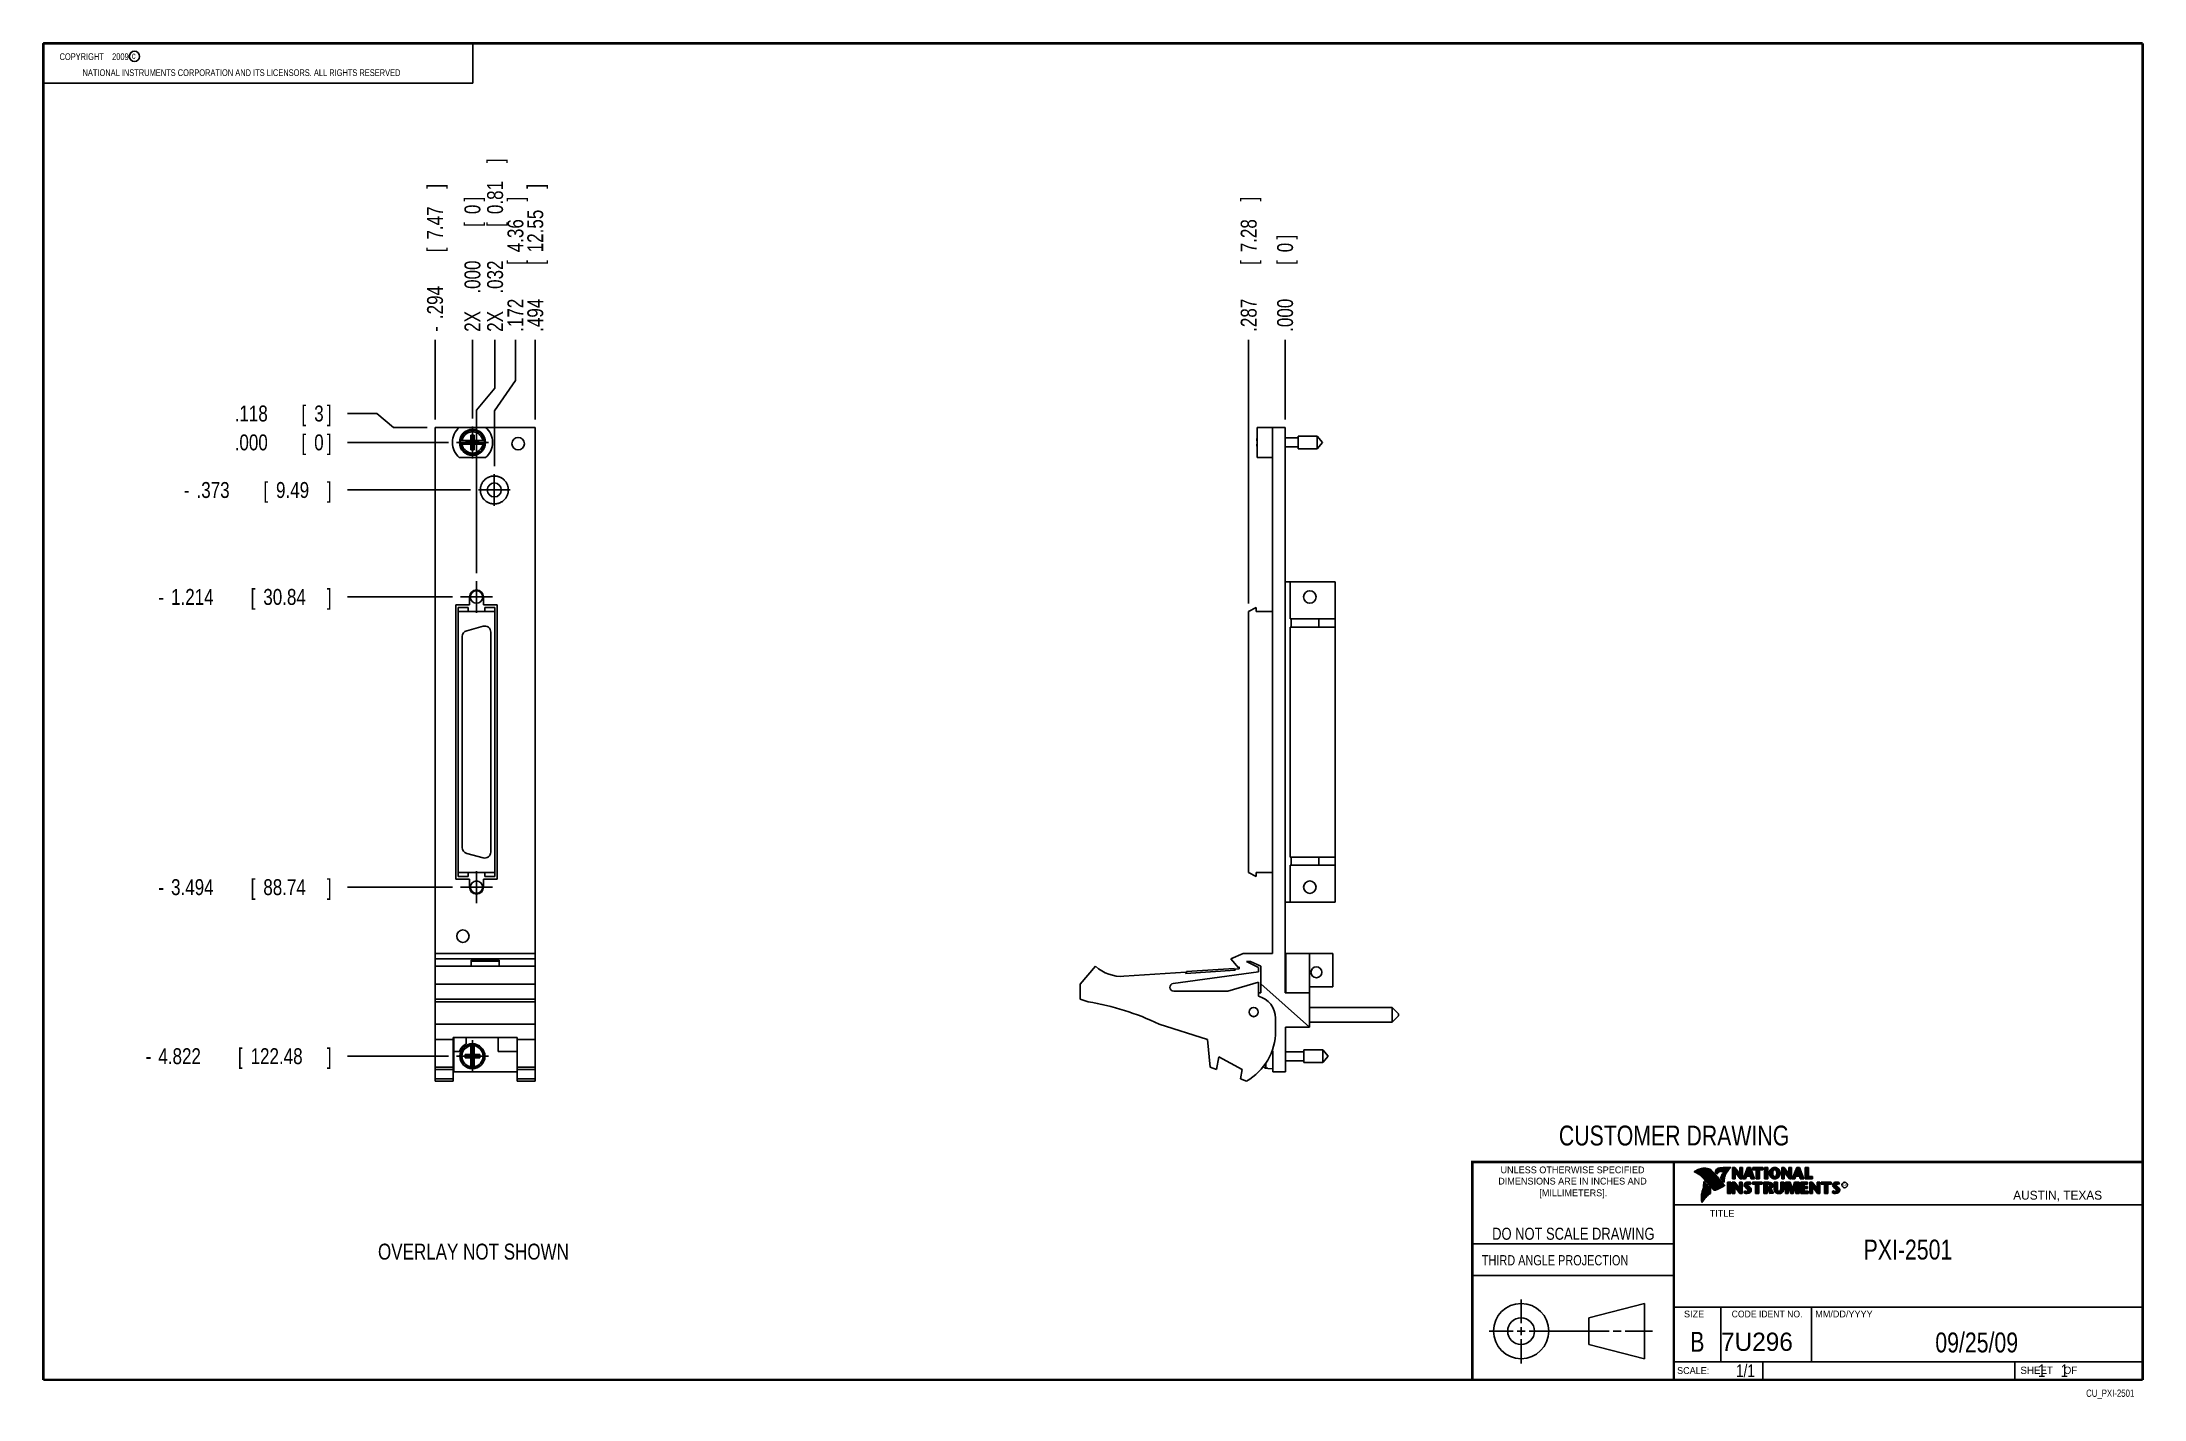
# Model space of a CAD drawing. Header units: inches. Extents: x 0.2 to 16.8, y 0.1 to 10.8.
import ezdxf
from ezdxf.enums import TextEntityAlignment as Align

# ---------------------------------------------------------------- set-up
doc = ezdxf.new("R2010")
doc.units = ezdxf.units.IN
doc.header["$LTSCALE"] = 0.935
doc.header["$MEASUREMENT"] = 0
doc.linetypes.add('CENTER', pattern=[0.6, 0.375, -0.075, 0.075, -0.075])
doc.layers.get('0').update_dxf_attribs({"linetype": 'CONTINUOUS'})
for name, color, linetype in [('DEFAULT_1', 7, 'CENTER'), ('DETAIL', 7, 'CONTINUOUS'), ('DIMENSIONS', 7, 'CONTINUOUS')]:
    doc.layers.add(name, color=color, linetype=linetype)
doc.styles.get("Standard").update_dxf_attribs({"font": 'txt', "width": 0.8})
doc.dimstyles.new('DIMSTYLE_1', dxfattribs={"dimtxt": 0.125, "dimasz": 0.18, "dimexe": 0.18, "dimexo": 0.0625, "dimgap": 0.09, "dimtad": 0, "dimtih": 1, "dimtoh": 1, "dimdec": 3, "dimzin": 4, "dimdsep": 46, "dimtxsty": 'STANDARD', "dimblk": '_FILLED', "dimblk1": '_FILLED', "dimblk2": '_FILLED', "dimcen": 0.09, "dimadec": 0, "dimazin": 0, "dimtp": 0.01, "dimtm": 0.01, "dimtfac": 1, "dimtdec": 3, "dimtofl": 0, "dimtmove": 0, "dimatfit": 3, "dimldrblk": '_FILLED', "dimfxl": 1, "dimtolj": 1, "dimtzin": 4, "dimarcsym": 0})

msp = doc.modelspace()

# ---------------------------------------------------------------- texts
at = {"color": 2, "linetype": 'CONTINUOUS', "width": 0.8}
for s, height, p in [('c', 0.053, (0.946, 10.6363)), ('NATIONAL INSTRUMENTS CORPORATION AND ITS LICENSORS. ALL RIGHTS RESERVED', 0.053, (0.5583, 10.5016)), ('THIRD ANGLE PROJECTION', 0.08, (11.5564, 1.1584))]:
    msp.add_text(s, height=height, dxfattribs=at).set_placement(p)
at = {"color": 7, "linetype": 'CONTINUOUS', "width": 0.8}
for s, height, p in [('CUSTOMER DRAWING', 0.15625, (13.0668, 2.1001)), ('DO NOT SCALE DRAWING', 0.095, (12.2754, 1.3592)), ('B', 0.1562, (13.2497, 0.4798))]:
    msp.add_text(s, height=height, dxfattribs=at).set_placement(p, align=Align.CENTER)
at = {"color": 2, "linetype": 'CONTINUOUS'}
for s, p in [('DIMENSIONS ARE IN INCHES AND', (12.2688, 1.7933)), ('UNLESS OTHERWISE SPECIFIED', (12.2688, 1.8819)), ('[MILLIMETERS].', (12.2746, 1.7015))]:
    msp.add_text(s, height=0.053254, dxfattribs=at).set_placement(p, align=Align.CENTER)
for s, height, p in [('R', 0.0217, (14.3971, 1.7782)), ('AUSTIN, TEXAS', 0.069617, (15.7327, 1.6745)), ('TITLE', 0.05325, (13.3474, 1.5397)), ('SIZE', 0.05325, (13.1451, 0.7494)), ('MM/DD/YYYY', 0.05325, (14.1765, 0.7494)), ('SCALE:', 0.05325, (13.0904, 0.3053)), ('SHEET    OF', 0.057262, (15.7892, 0.3052))]:
    msp.add_text(s, height=height, dxfattribs=at).set_placement(p)
at = {"color": 2, "linetype": 'CONTINUOUS', "width": 0.95}
msp.add_text('CODE IDENT NO.', height=0.053254, dxfattribs=at).set_placement((13.7978, 0.7494), align=Align.CENTER)
at = {"color": 7, "linetype": 'CONTINUOUS'}
msp.add_text('7U296', height=0.14316, dxfattribs=at).set_placement((13.4363, 0.4866))
at = {"color": 7, "linetype": 'CONTINUOUS', "width": 0.8}
msp.add_text('1/1', height=0.1, dxfattribs=at).set_placement((13.7025, 0.2805), align=Align.RIGHT)
at = {"color": 2, "linetype": 'CONTINUOUS', "width": 0.8}
msp.add_text('CU_PXI-2501', height=0.057262, dxfattribs=at).set_placement((16.6837, 0.1254), align=Align.RIGHT)
at = {"color": 2, "linetype": 'CONTINUOUS', "insert": (0.3125, 10.6805), "char_height": 0.053, "width": 0.8904, "attachment_point": 1}
msp.add_mtext('    COPYRIGHT    2009', dxfattribs=at)
at = {"color": 7, "linetype": 'CONTINUOUS'}
for s, insert, char_height, width, attachment_point in [('PXI-2501\\P ', (14.9051, 1.3603), 0.15625, 1, 2), ('09/25/09 ', (15.4455, 0.6307), 0.15625, 1.125, 2), ('    1    1', (15.8075, 0.3805), 0.1, 0.8, 1)]:
    msp.add_mtext(s, dxfattribs=dict(at, insert=insert, char_height=char_height, width=width, attachment_point=attachment_point))
at = {"layer": 'DETAIL', "color": 2, "linetype": 'CONTINUOUS', "width": 0.8}
msp.add_text('OVERLAY NOT SHOWN', height=0.125, dxfattribs=at).set_placement((2.8804, 1.2037))

# ---------------------------------------------------------------- blocks, each defined once
blk = doc.blocks.new('*D0')
at = {"layer": 'DIMENSIONS', "color": 2, "linetype": 'CONTINUOUS'}
blk.add_line((3.607, 7.25), (2.641, 7.25), dxfattribs=at)
at = {"layer": 'DIMENSIONS', "color": 2, "linetype": 'CONTINUOUS', "width": 0.8}
for s, p in [('.373', (1.454, 7.187)), ('[', (1.979, 7.187)), ('9.49', (2.079, 7.187)), (']', (2.479, 7.187)), ('-', (1.354, 7.187))]:
    blk.add_text(s, height=0.125, dxfattribs=at).set_placement(p)
blk = doc.blocks.new('_FILLED')
at = {"color": 0, "linetype": 'BYBLOCK'}
blk.add_solid([(0, 0), (-1, 0.174), (-1, -0.174)], dxfattribs=at)
blk = doc.blocks.new('*D1')
at = {"layer": 'DIMENSIONS', "color": 2, "linetype": 'CONTINUOUS'}
for p, q in [((2.871, 7.85), (2.641, 7.85)), ((3.001, 7.741), (2.871, 7.85)), ((3.266, 7.741), (3.001, 7.741))]:
    blk.add_line(p, q, dxfattribs=at)
at = {"layer": 'DIMENSIONS', "color": 2, "linetype": 'CONTINUOUS', "width": 0.8}
for s, p in [('.118', (1.754, 7.788)), ('[', (2.279, 7.788)), ('3', (2.379, 7.788)), (']', (2.479, 7.788))]:
    blk.add_text(s, height=0.125, dxfattribs=at).set_placement(p)
blk = doc.blocks.new('*D2')
at = {"layer": 'DIMENSIONS', "color": 2, "linetype": 'CONTINUOUS'}
blk.add_line((3.467, 6.409), (2.641, 6.409), dxfattribs=at)
at = {"layer": 'DIMENSIONS', "color": 2, "linetype": 'CONTINUOUS', "width": 0.8}
for s, p in [('1.214', (1.254, 6.347)), ('[', (1.879, 6.347)), ('30.84', (1.979, 6.347)), (']', (2.479, 6.347)), ('-', (1.154, 6.347))]:
    blk.add_text(s, height=0.125, dxfattribs=at).set_placement(p)
blk = doc.blocks.new('*D3')
at = {"layer": 'DIMENSIONS', "color": 2, "linetype": 'CONTINUOUS'}
blk.add_line((3.467, 4.13), (2.641, 4.13), dxfattribs=at)
at = {"layer": 'DIMENSIONS', "color": 2, "linetype": 'CONTINUOUS', "width": 0.8}
for s, p in [('3.494', (1.254, 4.067)), ('[', (1.879, 4.067)), ('88.74', (1.979, 4.067)), (']', (2.479, 4.067)), ('-', (1.154, 4.067))]:
    blk.add_text(s, height=0.125, dxfattribs=at).set_placement(p)
blk = doc.blocks.new('*D4')
at = {"layer": 'DIMENSIONS', "color": 2, "linetype": 'CONTINUOUS'}
blk.add_line((3.435, 2.801), (2.641, 2.801), dxfattribs=at)
at = {"layer": 'DIMENSIONS', "color": 2, "linetype": 'CONTINUOUS', "width": 0.8}
for s, p in [('4.822', (1.154, 2.739)), ('[', (1.779, 2.739)), ('122.48', (1.879, 2.739)), (']', (2.479, 2.739)), ('-', (1.054, 2.739))]:
    blk.add_text(s, height=0.125, dxfattribs=at).set_placement(p)
blk = doc.blocks.new('*D5')
at = {"layer": 'DIMENSIONS', "color": 2, "linetype": 'CONTINUOUS'}
blk.add_line((3.435, 7.623), (2.641, 7.623), dxfattribs=at)
at = {"layer": 'DIMENSIONS', "color": 2, "linetype": 'CONTINUOUS', "width": 0.8}
for s, p in [('.000', (1.754, 7.561)), ('[', (2.279, 7.561)), ('0', (2.379, 7.561)), (']', (2.479, 7.561))]:
    blk.add_text(s, height=0.125, dxfattribs=at).set_placement(p)
blk = doc.blocks.new('*D6')
at = {"layer": 'DIMENSIONS', "color": 2, "linetype": 'CONTINUOUS'}
blk.add_line((9.723, 6.358), (9.723, 8.429), dxfattribs=at)
at = {"layer": 'DIMENSIONS', "color": 2, "linetype": 'CONTINUOUS', "width": 0.8}
for s, p in [(']', (9.786, 9.517)), ('7.28', (9.786, 9.117)), ('[', (9.786, 9.017)), ('.287', (9.786, 8.492))]:
    blk.add_text(s, height=0.125, rotation=90, dxfattribs=at).set_placement(p)
blk = doc.blocks.new('*D7')
at = {"layer": 'DIMENSIONS', "color": 2, "linetype": 'CONTINUOUS'}
blk.add_line((10.01, 7.804), (10.01, 8.429), dxfattribs=at)
at = {"layer": 'DIMENSIONS', "color": 2, "linetype": 'CONTINUOUS', "width": 0.8}
for s, p in [(']', (10.072, 9.217)), ('0', (10.072, 9.117)), ('[', (10.072, 9.017)), ('.000', (10.072, 8.492))]:
    blk.add_text(s, height=0.125, rotation=90, dxfattribs=at).set_placement(p)
blk = doc.blocks.new('*D8')
at = {"layer": 'DIMENSIONS', "color": 2, "linetype": 'CONTINUOUS'}
for p, q in [((3.96, 8.11), (3.96, 8.429)), ((3.795, 7.871), (3.96, 8.11)), ((3.795, 7.437), (3.795, 7.871))]:
    blk.add_line(p, q, dxfattribs=at)
at = {"layer": 'DIMENSIONS', "color": 2, "linetype": 'CONTINUOUS', "width": 0.8}
for s, p in [(']', (4.023, 9.517)), ('4.36', (4.023, 9.117)), ('[', (4.023, 9.017)), ('.172', (4.023, 8.492))]:
    blk.add_text(s, height=0.125, rotation=90, dxfattribs=at).set_placement(p)
blk = doc.blocks.new('*D9')
at = {"layer": 'DIMENSIONS', "color": 2, "linetype": 'CONTINUOUS'}
blk.add_line((4.117, 7.804), (4.117, 8.429), dxfattribs=at)
at = {"layer": 'DIMENSIONS', "color": 2, "linetype": 'CONTINUOUS', "width": 0.8}
for s, p in [(']', (4.179, 9.617)), ('12.55', (4.179, 9.117)), ('[', (4.179, 9.017)), ('.494', (4.179, 8.492))]:
    blk.add_text(s, height=0.125, rotation=90, dxfattribs=at).set_placement(p)
blk = doc.blocks.new('*D10')
at = {"layer": 'DIMENSIONS', "color": 2, "linetype": 'CONTINUOUS'}
blk.add_line((3.329, 7.804), (3.329, 8.429), dxfattribs=at)
at = {"layer": 'DIMENSIONS', "color": 2, "linetype": 'CONTINUOUS', "width": 0.8}
for s, p in [(']', (3.391, 9.617)), ('7.47', (3.391, 9.217)), ('[', (3.391, 9.117)), ('.294', (3.391, 8.592)), ('-', (3.391, 8.492))]:
    blk.add_text(s, height=0.125, rotation=90, dxfattribs=at).set_placement(p)
blk = doc.blocks.new('*D11')
at = {"layer": 'DIMENSIONS', "color": 2, "linetype": 'CONTINUOUS'}
for p, q in [((3.8, 8.049), (3.8, 8.429)), ((3.655, 7.878), (3.8, 8.049)), ((3.655, 6.597), (3.655, 7.878))]:
    blk.add_line(p, q, dxfattribs=at)
at = {"layer": 'DIMENSIONS', "color": 2, "linetype": 'CONTINUOUS', "width": 0.8}
for s, p in [(']', (3.863, 9.817)), ('0.81', (3.863, 9.417)), ('[', (3.863, 9.317)), ('.032', (3.863, 8.792)), ('2X ', (3.863, 8.492))]:
    blk.add_text(s, height=0.125, rotation=90, dxfattribs=at).set_placement(p)
blk = doc.blocks.new('*D12')
at = {"layer": 'DIMENSIONS', "color": 2, "linetype": 'CONTINUOUS'}
blk.add_line((3.623, 7.811), (3.623, 8.429), dxfattribs=at)
at = {"layer": 'DIMENSIONS', "color": 2, "linetype": 'CONTINUOUS', "width": 0.8}
for s, p in [(']', (3.685, 9.517)), ('0', (3.685, 9.417)), ('[', (3.685, 9.317)), ('.000', (3.685, 8.792)), ('2X ', (3.685, 8.492))]:
    blk.add_text(s, height=0.125, rotation=90, dxfattribs=at).set_placement(p)

# ---------------------------------------------------------------- dimensions: what is measured, and where the dimension line sits
at = {"layer": 'DIMENSIONS', "color": 2, "linetype": 'CONTINUOUS'}
for feature_location, offset, dtype, origin, text, picture, middle in [((3.6549050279, 6.5969107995), (0.1455204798, 1.8324), 0, (3.6229050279, 7.7484107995), '2X <>', '*D11', (3.8004255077, 9.2043107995)), ((3.3289, 7.8038), (0, 0.6255), 1, (3.6229, 7.7484), '-<>', '*D10', (3.3289, 9.1043)), ((3.6229050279, 7.8109107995), (0, 0.6184), 1, (3.6229050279, 7.7484107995), '2X <>', '*D12', (3.6229050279, 9.0543107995)), ((3.4353, 2.8013), (-0.7939, 0), 0, (3.4978, 7.6233), '-<>', '*D4', (1.8164, 2.8013)), ((3.4673, 6.4093), (-0.8259, 0), 0, (3.4978, 7.6233), '-<>', '*D2', (1.8664, 6.4093)), ((3.4673, 4.1295), (-0.8259, 0), 0, (3.4978, 7.6233), '-<>', '*D3', (1.8664, 4.1295)), ((3.6071, 7.2499), (-0.9657, 0), 0, (3.4978, 7.6233), '-<>', '*D0', (1.9664, 7.2499))]:
    dim = msp.add_ordinate_dim(feature_location=feature_location, offset=offset, dtype=dtype, origin=origin, text=text, dimstyle='DIMSTYLE_1', dxfattribs=at)
    dim.commit()
    dim.dimension.update_dxf_attribs({"geometry": picture, "text_midpoint": middle})
for feature_location, offset, dtype, origin, picture, middle in [((4.1169, 7.8038), (0, 0.6255), 1, (3.6229, 7.7484), '*D9', (4.1169, 9.1043)), ((3.7947, 7.4375), (0.1657, 0.9918), 0, (3.6229, 7.7484), '*D8', (3.9604, 9.0543)), ((9.72311, 6.35771), (0, 2.0716), 1, (10.00965, 7.74131), '*D6', (9.72311, 9.05431)), ((10.0096465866, 7.8038107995), (0, 0.6255), 1, (10.0096465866, 7.7413107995), '*D7', (10.0096465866, 8.9043107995)), ((3.2664, 7.7413), (-0.625, 0.1087), 0, (3.4978, 7.6233), '*D1', (2.1664, 7.85)), ((3.4353050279, 7.6233107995), (-0.7939, 0), 0, (3.4978050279, 7.6233107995), '*D5', (2.1664050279, 7.6233107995))]:
    dim = msp.add_ordinate_dim(feature_location=feature_location, offset=offset, dtype=dtype, origin=origin, dimstyle='DIMSTYLE_1', dxfattribs=at)
    dim.commit()
    dim.dimension.update_dxf_attribs({"geometry": picture, "text_midpoint": middle})

# ---------------------------------------------------------------- linework, layer by layer
at = {"color": 2, "linetype": 'CONTINUOUS'}
for p, q in [((0.25, 10.7586), (3.625, 10.7586)), ((0.25, 10.7586), (0.25, 10.4456)), ((3.625, 10.7586), (3.625, 10.4456)), ((0.25, 10.4456), (3.625, 10.4456)), ((13.0652, 1.9695), (16.745, 1.9695)), ((13.0652, 1.9695), (13.0652, 0.2605)), ((13.2311, 1.8934), (13.2311, 1.8949)), ((13.2347, 1.8921), (13.2347, 1.8972)), ((13.2382, 1.8907), (13.2382, 1.8994)), ((13.2418, 1.8892), (13.2418, 1.9015)), ((13.2453, 1.8876), (13.2453, 1.9035)), ((13.2489, 1.8858), (13.2489, 1.9054)), ((13.2524, 1.8839), (13.2524, 1.9069)), ((13.256, 1.8818), (13.256, 1.9084)), ((13.2596, 1.8796), (13.2596, 1.9098)), ((13.2631, 1.8772), (13.2631, 1.9111)), ((13.2667, 1.8747), (13.2667, 1.9124)), ((13.2702, 1.872), (13.2702, 1.9135)), ((13.2738, 1.869), (13.2738, 1.9146)), ((13.2773, 1.8658), (13.2773, 1.9155)), ((13.2809, 1.8624), (13.2809, 1.9164)), ((13.2844, 1.8587), (13.2844, 1.9173)), ((13.288, 1.8549), (13.288, 1.9181)), ((13.2915, 1.851), (13.2915, 1.9188)), ((13.2951, 1.8471), (13.2951, 1.9194)), ((13.2987, 1.8431), (13.2987, 1.9198)), ((13.3022, 1.8391), (13.3022, 1.92)), ((13.3058, 1.8351), (13.3058, 1.9201)), ((13.3093, 1.8311), (13.3093, 1.9201)), ((13.3129, 1.827), (13.3129, 1.9199)), ((13.3164, 1.8229), (13.3164, 1.9196)), ((13.32, 1.8188), (13.32, 1.9192)), ((13.3235, 1.8146), (13.3235, 1.9186)), ((13.3271, 1.8104), (13.3271, 1.9179)), ((13.3306, 1.8062), (13.3306, 1.9172)), ((13.3342, 1.802), (13.3342, 1.9163)), ((13.3378, 1.7978), (13.3378, 1.9151)), ((13.3413, 1.7937), (13.3413, 1.9138)), ((13.3449, 1.7897), (13.3449, 1.9122)), ((13.3484, 1.7856), (13.3484, 1.9103)), ((13.352, 1.7817), (13.352, 1.9081)), ((13.3555, 1.7778), (13.3555, 1.9055)), ((13.3591, 1.7739), (13.3591, 1.9026)), ((13.3626, 1.7701), (13.3626, 1.8991)), ((13.3662, 1.7663), (13.3662, 1.8952)), ((13.3697, 1.7625), (13.3697, 1.8915)), ((13.3733, 1.7588), (13.3733, 1.8878)), ((13.3769, 1.7556), (13.3769, 1.8841)), ((13.3804, 1.7529), (13.3804, 1.8803)), ((13.384, 1.7512), (13.384, 1.8766)), ((13.3875, 1.7509), (13.3875, 1.8728)), ((13.4022, 1.878), (13.3901, 1.8922)), ((13.3911, 1.7518), (13.3911, 1.8691)), ((13.4029, 1.881), (13.3927, 1.893)), ((13.3946, 1.8908), (13.3946, 1.8999)), ((13.3946, 1.7533), (13.3946, 1.8653)), ((13.3982, 1.8866), (13.3982, 1.9062)), ((13.3982, 1.7548), (13.3982, 1.8615)), ((13.4017, 1.8824), (13.4017, 1.9101)), ((13.4017, 1.7563), (13.4017, 1.8574)), ((13.4053, 1.8823), (13.4053, 1.9129)), ((13.4053, 1.7578), (13.4053, 1.8531)), ((13.4088, 1.8844), (13.4088, 1.915)), ((13.4088, 1.7593), (13.4088, 1.8488)), ((13.4124, 1.887), (13.4124, 1.9167)), ((13.4124, 1.7609), (13.4124, 1.8445)), ((13.4159, 1.89), (13.4159, 1.9182)), ((13.4159, 1.7625), (13.4159, 1.8402)), ((13.4195, 1.8937), (13.4195, 1.9193)), ((13.4195, 1.7641), (13.4195, 1.8359)), ((13.4231, 1.8964), (13.4231, 1.9203)), ((13.4231, 1.7657), (13.4231, 1.8316)), ((13.4266, 1.8982), (13.4266, 1.9209)), ((13.4266, 1.7674), (13.4266, 1.8273)), ((13.4302, 1.8995), (13.4302, 1.9214)), ((13.4302, 1.7691), (13.4302, 1.823)), ((13.4414, 1.8328), (13.4319, 1.8437)), ((13.4337, 1.8997), (13.4337, 1.922)), ((13.4337, 1.7708), (13.4337, 1.8187)), ((13.4433, 1.8344), (13.4349, 1.844)), ((13.4373, 1.8991), (13.4373, 1.9224)), ((13.4373, 1.8413), (13.4373, 1.8491)), ((13.4408, 1.898), (13.4408, 1.9228)), ((13.4408, 1.8372), (13.4408, 1.8572)), ((13.4444, 1.8972), (13.4444, 1.9231)), ((13.4444, 1.8331), (13.4444, 1.8665)), ((13.4479, 1.8969), (13.4479, 1.9234)), ((13.4479, 1.8288), (13.4479, 1.873)), ((13.4515, 1.8966), (13.4515, 1.9236)), ((13.4515, 1.8247), (13.4515, 1.8764)), ((13.4529, 1.9261), (13.5132, 1.9271)), ((13.453, 1.9236), (13.5067, 1.9245)), ((13.455, 1.8965), (13.455, 1.9237)), ((13.455, 1.8207), (13.455, 1.878)), ((13.4586, 1.8964), (13.4586, 1.9237)), ((13.4586, 1.8303), (13.4586, 1.879)), ((13.4622, 1.8957), (13.4622, 1.9238)), ((13.4622, 1.8535), (13.4622, 1.8795)), ((13.4657, 1.8935), (13.4657, 1.9238)), ((13.4657, 1.8636), (13.4657, 1.8798)), ((13.4693, 1.872), (13.4693, 1.9239)), ((13.4728, 1.8794), (13.4728, 1.9239)), ((13.4764, 1.8859), (13.4764, 1.924)), ((13.4799, 1.8919), (13.4799, 1.924)), ((13.4835, 1.8973), (13.4835, 1.9241)), ((13.487, 1.9023), (13.487, 1.9242)), ((13.4906, 1.9069), (13.4906, 1.9242)), ((13.4941, 1.9112), (13.4941, 1.9243)), ((13.4977, 1.9153), (13.4977, 1.9243)), ((13.5013, 1.9191), (13.5013, 1.9244)), ((13.5261, 1.9263), (13.5451, 1.9263)), ((13.5261, 1.839), (13.5261, 1.9263)), ((13.5466, 1.839), (13.5261, 1.839)), ((13.5286, 1.9237), (13.5439, 1.9237)), ((13.5286, 1.8415), (13.5286, 1.9237)), ((13.5441, 1.8415), (13.5286, 1.8415)), ((13.5332, 1.8415), (13.5332, 1.9237)), ((13.5367, 1.8415), (13.5367, 1.9237)), ((13.5402, 1.8415), (13.5402, 1.9237)), ((13.5441, 1.8976), (13.5437, 1.9237)), ((13.5439, 1.9237), (13.5854, 1.869)), ((13.5873, 1.8415), (13.5441, 1.8976)), ((13.5441, 1.8976), (13.5441, 1.8415)), ((13.5451, 1.9263), (13.5829, 1.8765)), ((13.586, 1.839), (13.5466, 1.8902)), ((13.5466, 1.8902), (13.5466, 1.839)), ((13.5471, 1.8936), (13.5471, 1.9194)), ((13.5506, 1.8891), (13.5506, 1.9149)), ((13.5541, 1.8846), (13.5541, 1.9103)), ((13.5576, 1.8801), (13.5576, 1.9057)), ((13.561, 1.8756), (13.561, 1.9011)), ((13.5645, 1.8711), (13.5645, 1.8965)), ((13.568, 1.8665), (13.568, 1.8919)), ((13.5715, 1.862), (13.5715, 1.8874)), ((13.575, 1.8575), (13.575, 1.8828)), ((13.5784, 1.853), (13.5784, 1.8782)), ((13.5819, 1.8485), (13.5819, 1.8736)), ((13.5829, 1.9263), (13.6036, 1.9263)), ((13.5829, 1.8765), (13.5829, 1.9263)), ((13.5854, 1.9237), (13.6011, 1.9237)), ((13.5854, 1.869), (13.5854, 1.9237)), ((13.5854, 1.844), (13.5854, 1.869)), ((13.6036, 1.839), (13.586, 1.839)), ((13.6011, 1.8415), (13.5873, 1.8415)), ((13.5889, 1.8415), (13.5889, 1.9237)), ((13.5923, 1.8415), (13.5923, 1.9237)), ((13.5958, 1.8415), (13.5958, 1.9237)), ((13.5993, 1.8415), (13.5993, 1.9237)), ((13.6011, 1.9237), (13.6011, 1.8415)), ((13.6036, 1.9263), (13.6036, 1.839)), ((13.6088, 1.839), (13.6444, 1.9262)), ((13.6294, 1.839), (13.6088, 1.839)), ((13.6125, 1.8415), (13.6461, 1.9237)), ((13.6277, 1.8415), (13.6125, 1.8415)), ((13.6167, 1.8415), (13.6167, 1.8516)), ((13.6201, 1.8415), (13.6201, 1.8601)), ((13.6236, 1.8415), (13.6236, 1.8686)), ((13.6271, 1.8415), (13.6271, 1.8771)), ((13.6361, 1.8623), (13.6277, 1.8415)), ((13.6378, 1.8598), (13.6294, 1.839)), ((13.6306, 1.8486), (13.6306, 1.8857)), ((13.634, 1.8573), (13.634, 1.8942)), ((13.6665, 1.8623), (13.6361, 1.8623)), ((13.6375, 1.8623), (13.6375, 1.9027)), ((13.6647, 1.8598), (13.6378, 1.8598)), ((13.6388, 1.8711), (13.65, 1.9073)), ((13.6639, 1.8711), (13.6388, 1.8711)), ((13.641, 1.8781), (13.641, 1.9112)), ((13.641, 1.8623), (13.641, 1.8711)), ((13.6423, 1.8736), (13.6519, 1.9048)), ((13.6606, 1.8736), (13.6423, 1.8736)), ((13.6444, 1.9262), (13.6664, 1.9262)), ((13.6445, 1.8893), (13.6445, 1.9197)), ((13.6445, 1.8623), (13.6445, 1.8711)), ((13.6461, 1.9237), (13.6647, 1.9237)), ((13.6479, 1.9006), (13.6479, 1.9237)), ((13.6479, 1.8623), (13.6479, 1.8711)), ((13.65, 1.9073), (13.6541, 1.9073)), ((13.6514, 1.9073), (13.6514, 1.9237)), ((13.6514, 1.8623), (13.6514, 1.8711)), ((13.6519, 1.9048), (13.6521, 1.9048)), ((13.6521, 1.9048), (13.6606, 1.8736)), ((13.6541, 1.9073), (13.6639, 1.8711)), ((13.6549, 1.9043), (13.6549, 1.9237)), ((13.6549, 1.8623), (13.6549, 1.8711)), ((13.6584, 1.8915), (13.6584, 1.9237)), ((13.6584, 1.8623), (13.6584, 1.8711)), ((13.6618, 1.8787), (13.6618, 1.9237)), ((13.6618, 1.8623), (13.6618, 1.8711)), ((13.6647, 1.9237), (13.6959, 1.8415)), ((13.6717, 1.839), (13.6647, 1.8598)), ((13.6653, 1.8623), (13.6653, 1.922)), ((13.6664, 1.9262), (13.6995, 1.839)), ((13.6735, 1.8415), (13.6665, 1.8623)), ((13.6688, 1.8555), (13.6688, 1.9128)), ((13.6995, 1.839), (13.6717, 1.839)), ((13.6723, 1.8452), (13.6723, 1.9037)), ((13.6959, 1.8415), (13.6735, 1.8415)), ((13.6757, 1.8415), (13.6757, 1.8945)), ((13.6792, 1.8415), (13.6792, 1.8854)), ((13.6827, 1.8415), (13.6827, 1.8762)), ((13.6862, 1.8415), (13.6862, 1.8671)), ((13.6866, 1.9262), (13.7634, 1.9262)), ((13.6866, 1.9099), (13.6866, 1.9262)), ((13.7118, 1.9099), (13.6866, 1.9099)), ((13.6891, 1.9237), (13.7609, 1.9237)), ((13.6891, 1.9125), (13.6891, 1.9237)), ((13.7143, 1.9125), (13.6891, 1.9125)), ((13.6896, 1.8415), (13.6896, 1.8579)), ((13.6931, 1.9125), (13.6931, 1.9237)), ((13.6931, 1.8415), (13.6931, 1.8488)), ((13.6966, 1.9125), (13.6966, 1.9237)), ((13.7001, 1.9125), (13.7001, 1.9237)), ((13.7035, 1.9125), (13.7035, 1.9237)), ((13.707, 1.9125), (13.707, 1.9237)), ((13.7105, 1.9125), (13.7105, 1.9237)), ((13.7118, 1.839), (13.7118, 1.9099)), ((13.7382, 1.839), (13.7118, 1.839)), ((13.7143, 1.9125), (13.714, 1.9237)), ((13.7143, 1.8415), (13.7143, 1.9125)), ((13.7357, 1.8415), (13.7143, 1.8415)), ((13.7174, 1.8415), (13.7174, 1.9237)), ((13.7209, 1.8415), (13.7209, 1.9237)), ((13.7244, 1.8415), (13.7244, 1.9237)), ((13.7279, 1.8415), (13.7279, 1.9237)), ((13.7313, 1.8415), (13.7313, 1.9237)), ((13.7357, 1.9125), (13.7348, 1.9237)), ((13.7609, 1.9125), (13.7357, 1.9125)), ((13.7357, 1.9125), (13.7357, 1.8415)), ((13.7634, 1.9099), (13.7382, 1.9099)), ((13.7382, 1.9099), (13.7382, 1.839)), ((13.7383, 1.9125), (13.7383, 1.9237)), ((13.7418, 1.9125), (13.7418, 1.9237)), ((13.7452, 1.9125), (13.7452, 1.9237)), ((13.7487, 1.9125), (13.7487, 1.9237)), ((13.7522, 1.9125), (13.7522, 1.9237)), ((13.7557, 1.9125), (13.7557, 1.9237)), ((13.7591, 1.9125), (13.7591, 1.9237)), ((13.7609, 1.9237), (13.7609, 1.9125)), ((13.7634, 1.9262), (13.7634, 1.9099)), ((13.7768, 1.9262), (13.8031, 1.9262)), ((13.7768, 1.839), (13.7768, 1.9262)), ((13.8031, 1.839), (13.7768, 1.839)), ((13.7794, 1.9237), (13.8006, 1.9237)), ((13.7794, 1.8415), (13.7794, 1.9237)), ((13.8006, 1.8415), (13.7794, 1.8415)), ((13.7835, 1.8415), (13.7835, 1.9237)), ((13.787, 1.8415), (13.787, 1.9237)), ((13.7904, 1.8415), (13.7904, 1.9237)), ((13.7939, 1.8415), (13.7939, 1.9237)), ((13.7974, 1.8415), (13.7974, 1.9237)), ((13.8006, 1.9237), (13.8006, 1.8415)), ((13.8031, 1.9262), (13.8031, 1.839)), ((13.8154, 1.8853), (13.8155, 1.8871)), ((13.8154, 1.8834), (13.8154, 1.8853)), ((13.8154, 1.8816), (13.8154, 1.8834)), ((13.8155, 1.8797), (13.8154, 1.8816)), ((13.8155, 1.8871), (13.8157, 1.8889)), ((13.8157, 1.8779), (13.8155, 1.8797)), ((13.8157, 1.8889), (13.8159, 1.8907)), ((13.8159, 1.876), (13.8157, 1.8779)), ((13.8159, 1.8907), (13.8161, 1.8924)), ((13.8162, 1.8742), (13.8159, 1.876)), ((13.8161, 1.8924), (13.8165, 1.8941)), ((13.8166, 1.8724), (13.8162, 1.8742)), ((13.8165, 1.8941), (13.8169, 1.8958)), ((13.817, 1.8706), (13.8166, 1.8724)), ((13.8169, 1.8958), (13.8174, 1.8975)), ((13.8174, 1.8689), (13.817, 1.8706)), ((13.8174, 1.8975), (13.8179, 1.8991)), ((13.8179, 1.8672), (13.8174, 1.8689)), ((13.8179, 1.8991), (13.8185, 1.9006)), ((13.8179, 1.8852), (13.818, 1.8869)), ((13.8179, 1.8834), (13.8179, 1.8852)), ((13.818, 1.8817), (13.8179, 1.8834)), ((13.8185, 1.8655), (13.8179, 1.8672)), ((13.818, 1.8869), (13.8182, 1.8886)), ((13.8181, 1.8799), (13.818, 1.8817)), ((13.8182, 1.8781), (13.8181, 1.8799)), ((13.8182, 1.8886), (13.8184, 1.8903)), ((13.8184, 1.8764), (13.8182, 1.8781)), ((13.8184, 1.8903), (13.8186, 1.892)), ((13.8187, 1.8746), (13.8184, 1.8764)), ((13.8185, 1.9006), (13.8191, 1.9021)), ((13.8191, 1.8639), (13.8185, 1.8655)), ((13.8186, 1.892), (13.819, 1.8936)), ((13.8191, 1.8729), (13.8187, 1.8746)), ((13.819, 1.8936), (13.8193, 1.8952)), ((13.8191, 1.9021), (13.8198, 1.9036)), ((13.8194, 1.8712), (13.8191, 1.8729)), ((13.8198, 1.8623), (13.8191, 1.8639)), ((13.8193, 1.8952), (13.8198, 1.8967)), ((13.8199, 1.8696), (13.8194, 1.8712)), ((13.8198, 1.9036), (13.8206, 1.9051)), ((13.8198, 1.8967), (13.8203, 1.8982)), ((13.8205, 1.8607), (13.8198, 1.8623)), ((13.8204, 1.8679), (13.8199, 1.8696)), ((13.8203, 1.8982), (13.8208, 1.8997)), ((13.8209, 1.8664), (13.8204, 1.8679)), ((13.8213, 1.8592), (13.8205, 1.8607)), ((13.8206, 1.9051), (13.8214, 1.9065)), ((13.8208, 1.8997), (13.8214, 1.9011)), ((13.8209, 1.8664), (13.8208, 1.8997)), ((13.8215, 1.8648), (13.8209, 1.8664)), ((13.8221, 1.8578), (13.8213, 1.8592)), ((13.8214, 1.9065), (13.8223, 1.9079)), ((13.8214, 1.9011), (13.8221, 1.9025)), ((13.8221, 1.8633), (13.8215, 1.8648)), ((13.8221, 1.9025), (13.8228, 1.9038)), ((13.8228, 1.8619), (13.8221, 1.8633)), ((13.823, 1.8563), (13.8221, 1.8578)), ((13.8223, 1.9079), (13.8232, 1.9092)), ((13.8228, 1.9038), (13.8236, 1.9052)), ((13.8235, 1.8604), (13.8228, 1.8619)), ((13.8239, 1.855), (13.823, 1.8563)), ((13.8232, 1.9092), (13.8243, 1.9106)), ((13.8243, 1.8591), (13.8235, 1.8604)), ((13.8236, 1.9052), (13.8244, 1.9065)), ((13.8249, 1.8536), (13.8239, 1.855)), ((13.8243, 1.9106), (13.8253, 1.9119)), ((13.8243, 1.8591), (13.8244, 1.9065)), ((13.8251, 1.8577), (13.8243, 1.8591)), ((13.8244, 1.9065), (13.8253, 1.9077)), ((13.826, 1.8523), (13.8249, 1.8536)), ((13.826, 1.8564), (13.8251, 1.8577)), ((13.8253, 1.9119), (13.8265, 1.9132)), ((13.8253, 1.9077), (13.8262, 1.909)), ((13.8269, 1.8552), (13.826, 1.8564)), ((13.8271, 1.8511), (13.826, 1.8523)), ((13.8262, 1.909), (13.8273, 1.9102)), ((13.8265, 1.9132), (13.8276, 1.9144)), ((13.8279, 1.854), (13.8269, 1.8552)), ((13.8282, 1.8499), (13.8271, 1.8511)), ((13.8273, 1.9102), (13.8283, 1.9114)), ((13.8276, 1.9144), (13.8288, 1.9156)), ((13.8279, 1.854), (13.8283, 1.9114)), ((13.8289, 1.8528), (13.8279, 1.854)), ((13.8294, 1.8487), (13.8282, 1.8499)), ((13.8283, 1.9114), (13.8294, 1.9126)), ((13.8288, 1.9156), (13.8301, 1.9167)), ((13.83, 1.8517), (13.8289, 1.8528)), ((13.8294, 1.9126), (13.8306, 1.9137)), ((13.8306, 1.8476), (13.8294, 1.8487)), ((13.8311, 1.8506), (13.83, 1.8517)), ((13.8301, 1.9167), (13.8314, 1.9178)), ((13.8306, 1.9137), (13.8318, 1.9148)), ((13.8319, 1.8466), (13.8306, 1.8476)), ((13.8311, 1.8506), (13.8318, 1.9148)), ((13.8323, 1.8496), (13.8311, 1.8506)), ((13.8314, 1.9178), (13.8327, 1.9188)), ((13.8318, 1.9148), (13.833, 1.9158)), ((13.8332, 1.8456), (13.8319, 1.8466)), ((13.8335, 1.8486), (13.8323, 1.8496)), ((13.8327, 1.9188), (13.834, 1.9198)), ((13.833, 1.9158), (13.8342, 1.9168)), ((13.8346, 1.8447), (13.8332, 1.8456)), ((13.8347, 1.8477), (13.8335, 1.8486)), ((13.834, 1.9198), (13.8354, 1.9207)), ((13.8342, 1.9168), (13.8355, 1.9177)), ((13.836, 1.8438), (13.8346, 1.8447)), ((13.8347, 1.8477), (13.8355, 1.9177)), ((13.836, 1.8468), (13.8347, 1.8477)), ((13.8354, 1.9207), (13.8368, 1.9215)), ((13.8355, 1.9177), (13.8368, 1.9185)), ((13.8373, 1.846), (13.836, 1.8468)), ((13.8374, 1.843), (13.836, 1.8438)), ((13.8368, 1.9215), (13.8382, 1.9223)), ((13.8368, 1.9185), (13.8381, 1.9193)), ((13.8386, 1.8452), (13.8373, 1.846)), ((13.839, 1.8423), (13.8374, 1.843)), ((13.8381, 1.9193), (13.8394, 1.92)), ((13.8386, 1.8452), (13.8381, 1.9193)), ((13.8382, 1.9223), (13.8397, 1.923)), ((13.84, 1.8445), (13.8386, 1.8452)), ((13.8405, 1.8416), (13.839, 1.8423)), ((13.8394, 1.92), (13.8408, 1.9207)), ((13.8397, 1.923), (13.8412, 1.9237)), ((13.8397, 1.8857), (13.8398, 1.8868)), ((13.8397, 1.8845), (13.8397, 1.8857)), ((13.8397, 1.8833), (13.8397, 1.8845)), ((13.8397, 1.8821), (13.8397, 1.8833)), ((13.8397, 1.8809), (13.8397, 1.8821)), ((13.8398, 1.8796), (13.8397, 1.8809)), ((13.8398, 1.8868), (13.8399, 1.888)), ((13.8399, 1.8784), (13.8398, 1.8796)), ((13.8399, 1.888), (13.84, 1.8891)), ((13.84, 1.8773), (13.8399, 1.8784)), ((13.84, 1.8891), (13.8401, 1.8902)), ((13.8401, 1.8761), (13.84, 1.8773)), ((13.8415, 1.8439), (13.84, 1.8445)), ((13.8401, 1.8902), (13.8402, 1.8913)), ((13.8402, 1.8749), (13.8401, 1.8761)), ((13.8402, 1.8913), (13.8403, 1.8924)), ((13.8404, 1.8738), (13.8402, 1.8749)), ((13.8403, 1.8924), (13.8405, 1.8934)), ((13.8405, 1.8727), (13.8404, 1.8738)), ((13.8405, 1.8934), (13.8407, 1.8944)), ((13.8407, 1.8716), (13.8405, 1.8727)), ((13.8421, 1.8409), (13.8405, 1.8416)), ((13.8407, 1.8944), (13.8409, 1.8954)), ((13.841, 1.8706), (13.8407, 1.8716)), ((13.8408, 1.9207), (13.8422, 1.9213)), ((13.8409, 1.8954), (13.8411, 1.8963)), ((13.8412, 1.8696), (13.841, 1.8706)), ((13.8411, 1.8963), (13.8414, 1.8972)), ((13.8412, 1.9237), (13.8427, 1.9243)), ((13.8414, 1.8686), (13.8412, 1.8696)), ((13.8414, 1.8972), (13.8416, 1.8981)), ((13.8417, 1.8677), (13.8414, 1.8686)), ((13.8415, 1.8439), (13.8417, 1.8678)), ((13.843, 1.8433), (13.8415, 1.8439)), ((13.8416, 1.8981), (13.8419, 1.899)), ((13.842, 1.8667), (13.8417, 1.8677)), ((13.8419, 1.899), (13.8422, 1.8999)), ((13.842, 1.8991), (13.8422, 1.9213)), ((13.8423, 1.8658), (13.842, 1.8667)), ((13.8438, 1.8404), (13.8421, 1.8409)), ((13.8422, 1.9213), (13.8436, 1.9219)), ((13.8422, 1.8999), (13.8426, 1.9007)), ((13.8422, 1.8844), (13.8423, 1.8856)), ((13.8422, 1.8833), (13.8422, 1.8844)), ((13.8422, 1.8821), (13.8422, 1.8833)), ((13.8423, 1.8809), (13.8422, 1.8821)), ((13.8423, 1.8867), (13.8424, 1.8878)), ((13.8423, 1.8856), (13.8423, 1.8867)), ((13.8423, 1.8798), (13.8423, 1.8809)), ((13.8424, 1.8786), (13.8423, 1.8798)), ((13.8427, 1.865), (13.8423, 1.8658)), ((13.8424, 1.8878), (13.8425, 1.8889)), ((13.8425, 1.8775), (13.8424, 1.8786)), ((13.8425, 1.8889), (13.8426, 1.89)), ((13.8426, 1.8764), (13.8425, 1.8775)), ((13.8426, 1.9007), (13.843, 1.9016)), ((13.8426, 1.89), (13.8427, 1.891)), ((13.8427, 1.8753), (13.8426, 1.8764)), ((13.8427, 1.9243), (13.8443, 1.9248)), ((13.8427, 1.891), (13.8428, 1.892)), ((13.8429, 1.8742), (13.8427, 1.8753)), ((13.8431, 1.8641), (13.8427, 1.865)), ((13.8428, 1.892), (13.843, 1.893)), ((13.843, 1.8731), (13.8429, 1.8742)), ((13.843, 1.9016), (13.8434, 1.9024)), ((13.843, 1.893), (13.8432, 1.8939)), ((13.8432, 1.8721), (13.843, 1.8731)), ((13.8445, 1.8428), (13.843, 1.8433)), ((13.8434, 1.8633), (13.8431, 1.8641)), ((13.8432, 1.8939), (13.8434, 1.8948)), ((13.8434, 1.8712), (13.8432, 1.8721)), ((13.8434, 1.9024), (13.8438, 1.9032)), ((13.8434, 1.8948), (13.8436, 1.8957)), ((13.8436, 1.8702), (13.8434, 1.8712)), ((13.8439, 1.8625), (13.8434, 1.8633)), ((13.8436, 1.9219), (13.8451, 1.9224)), ((13.8436, 1.8957), (13.8438, 1.8965)), ((13.8439, 1.8693), (13.8436, 1.8702)), ((13.8438, 1.9032), (13.8443, 1.904)), ((13.8438, 1.8965), (13.844, 1.8974)), ((13.8455, 1.8399), (13.8438, 1.8404)), ((13.8441, 1.8684), (13.8439, 1.8693)), ((13.8443, 1.8617), (13.8439, 1.8625)), ((13.844, 1.8974), (13.8443, 1.8982)), ((13.8444, 1.8676), (13.8441, 1.8684)), ((13.8443, 1.9248), (13.8459, 1.9253)), ((13.8443, 1.904), (13.8447, 1.9047)), ((13.8443, 1.8982), (13.8446, 1.899)), ((13.8448, 1.8609), (13.8443, 1.8617)), ((13.8447, 1.8667), (13.8444, 1.8676)), ((13.8462, 1.8423), (13.8445, 1.8428)), ((13.8446, 1.899), (13.8449, 1.8997)), ((13.8447, 1.9047), (13.8453, 1.9055)), ((13.845, 1.8659), (13.8447, 1.8667)), ((13.8453, 1.8602), (13.8448, 1.8609)), ((13.8449, 1.8997), (13.8453, 1.9005)), ((13.8454, 1.8651), (13.845, 1.8659)), ((13.8451, 1.9224), (13.8466, 1.9229)), ((13.8453, 1.9055), (13.8451, 1.9224)), ((13.8453, 1.9055), (13.8458, 1.9062)), ((13.8453, 1.9005), (13.8456, 1.9012)), ((13.8458, 1.8595), (13.8453, 1.8602)), ((13.8457, 1.8644), (13.8454, 1.8651)), ((13.8473, 1.8395), (13.8455, 1.8399)), ((13.8456, 1.9012), (13.846, 1.902)), ((13.8461, 1.8637), (13.8457, 1.8644)), ((13.8458, 1.9062), (13.8464, 1.9068)), ((13.8464, 1.8588), (13.8458, 1.8595)), ((13.846, 1.8424), (13.8458, 1.8595)), ((13.8459, 1.9253), (13.8476, 1.9257)), ((13.846, 1.902), (13.8464, 1.9027)), ((13.8465, 1.863), (13.8461, 1.8637)), ((13.8478, 1.8419), (13.8462, 1.8423)), ((13.8464, 1.9068), (13.847, 1.9074)), ((13.8464, 1.9027), (13.8468, 1.9033)), ((13.847, 1.8581), (13.8464, 1.8588)), ((13.8469, 1.8623), (13.8465, 1.863)), ((13.8466, 1.9229), (13.8481, 1.9233)), ((13.8468, 1.9033), (13.8473, 1.9039)), ((13.8473, 1.8617), (13.8469, 1.8623)), ((13.847, 1.9074), (13.8477, 1.908)), ((13.8477, 1.8575), (13.847, 1.8581)), ((13.8473, 1.9039), (13.8478, 1.9045)), ((13.8478, 1.8611), (13.8473, 1.8617)), ((13.8491, 1.8391), (13.8473, 1.8395)), ((13.8476, 1.9257), (13.8492, 1.9261)), ((13.8477, 1.908), (13.8483, 1.9086)), ((13.8483, 1.857), (13.8477, 1.8575)), ((13.8478, 1.9045), (13.8482, 1.9051)), ((13.8483, 1.8605), (13.8478, 1.8611)), ((13.8495, 1.8416), (13.8478, 1.8419)), ((13.8481, 1.9233), (13.8497, 1.9236)), ((13.8482, 1.9051), (13.8488, 1.9056)), ((13.8483, 1.9086), (13.849, 1.9091)), ((13.8488, 1.8599), (13.8483, 1.8605)), ((13.849, 1.8564), (13.8483, 1.857)), ((13.8488, 1.9056), (13.8493, 1.9061)), ((13.8494, 1.8594), (13.8488, 1.8599)), ((13.849, 1.9091), (13.8497, 1.9095)), ((13.8498, 1.8559), (13.849, 1.8564)), ((13.8509, 1.8388), (13.8491, 1.8391)), ((13.8492, 1.9261), (13.8509, 1.9264)), ((13.8493, 1.9061), (13.8498, 1.9065)), ((13.8499, 1.8589), (13.8494, 1.8594)), ((13.8495, 1.9094), (13.8495, 1.9236)), ((13.8495, 1.8416), (13.8495, 1.8561)), ((13.8513, 1.8413), (13.8495, 1.8416)), ((13.8497, 1.9236), (13.8513, 1.9239)), ((13.8497, 1.9095), (13.8505, 1.9099)), ((13.8498, 1.9065), (13.8504, 1.9069)), ((13.8505, 1.8555), (13.8498, 1.8559)), ((13.8505, 1.8585), (13.8499, 1.8589)), ((13.8504, 1.9069), (13.851, 1.9073)), ((13.8505, 1.9099), (13.8512, 1.9103)), ((13.8511, 1.8581), (13.8505, 1.8585)), ((13.8513, 1.8551), (13.8505, 1.8555)), ((13.8509, 1.9264), (13.8527, 1.9266)), ((13.8528, 1.8386), (13.8509, 1.8388)), ((13.851, 1.9073), (13.8516, 1.9077)), ((13.8518, 1.8577), (13.8511, 1.8581)), ((13.8512, 1.9103), (13.852, 1.9106)), ((13.8513, 1.9239), (13.853, 1.9241)), ((13.8521, 1.8547), (13.8513, 1.8551)), ((13.853, 1.8411), (13.8513, 1.8413)), ((13.8516, 1.9077), (13.8523, 1.908)), ((13.8524, 1.8574), (13.8518, 1.8577)), ((13.852, 1.9106), (13.8528, 1.9109)), ((13.853, 1.8544), (13.8521, 1.8547)), ((13.8523, 1.908), (13.8529, 1.9083)), ((13.8531, 1.8571), (13.8524, 1.8574)), ((13.8527, 1.9266), (13.8544, 1.9268)), ((13.8528, 1.9109), (13.8536, 1.9111)), ((13.8547, 1.8384), (13.8528, 1.8386)), ((13.8529, 1.9083), (13.8536, 1.9085)), ((13.853, 1.9241), (13.8546, 1.9243)), ((13.853, 1.9109), (13.853, 1.9241)), ((13.8538, 1.8542), (13.853, 1.8544)), ((13.853, 1.8411), (13.853, 1.8544)), ((13.8548, 1.841), (13.853, 1.8411)), ((13.8538, 1.8568), (13.8531, 1.8571)), ((13.8536, 1.9111), (13.8545, 1.9113)), ((13.8536, 1.9085), (13.8543, 1.9087)), ((13.8545, 1.8566), (13.8538, 1.8568)), ((13.8547, 1.854), (13.8538, 1.8542)), ((13.8543, 1.9087), (13.855, 1.9089)), ((13.8544, 1.9268), (13.8561, 1.9269)), ((13.8545, 1.9113), (13.8553, 1.9115)), ((13.8552, 1.8564), (13.8545, 1.8566)), ((13.8546, 1.9243), (13.8563, 1.9244)), ((13.8556, 1.8538), (13.8547, 1.854)), ((13.8565, 1.8384), (13.8547, 1.8384)), ((13.8566, 1.8409), (13.8548, 1.841)), ((13.855, 1.9089), (13.8557, 1.909)), ((13.8559, 1.8563), (13.8552, 1.8564)), ((13.8553, 1.9115), (13.8562, 1.9116)), ((13.8565, 1.8537), (13.8556, 1.8538)), ((13.8557, 1.909), (13.8565, 1.9091)), ((13.8567, 1.8562), (13.8559, 1.8563)), ((13.8561, 1.9269), (13.8579, 1.927)), ((13.8562, 1.9116), (13.8571, 1.9117)), ((13.8563, 1.9244), (13.8579, 1.9245)), ((13.8565, 1.9116), (13.8565, 1.9244)), ((13.8565, 1.9091), (13.8572, 1.9092)), ((13.8574, 1.8537), (13.8565, 1.8537)), ((13.8565, 1.8409), (13.8565, 1.8537)), ((13.8584, 1.8383), (13.8565, 1.8384)), ((13.8584, 1.8408), (13.8566, 1.8409)), ((13.8574, 1.8562), (13.8567, 1.8562)), ((13.8571, 1.9117), (13.858, 1.9117)), ((13.8572, 1.9092), (13.858, 1.9092)), ((13.8582, 1.8562), (13.8574, 1.8562)), ((13.8583, 1.8537), (13.8574, 1.8537)), ((13.8579, 1.927), (13.8596, 1.927)), ((13.8579, 1.9245), (13.8596, 1.9244)), ((13.858, 1.9117), (13.8589, 1.9117)), ((13.858, 1.9092), (13.8587, 1.9091)), ((13.8589, 1.8563), (13.8582, 1.8562)), ((13.8592, 1.8537), (13.8583, 1.8537)), ((13.8601, 1.8409), (13.8584, 1.8408)), ((13.8602, 1.8384), (13.8584, 1.8383)), ((13.8587, 1.9091), (13.8595, 1.9091)), ((13.8589, 1.9117), (13.8598, 1.9116)), ((13.8597, 1.8564), (13.8589, 1.8563)), ((13.8601, 1.8539), (13.8592, 1.8537)), ((13.8595, 1.9091), (13.8602, 1.909)), ((13.8596, 1.927), (13.8614, 1.9269)), ((13.8596, 1.9244), (13.8612, 1.9243)), ((13.8605, 1.8565), (13.8597, 1.8564)), ((13.8598, 1.9116), (13.8607, 1.9114)), ((13.8599, 1.8409), (13.8601, 1.8539)), ((13.861, 1.854), (13.8601, 1.8539)), ((13.8618, 1.841), (13.8601, 1.8409)), ((13.8602, 1.909), (13.861, 1.9088)), ((13.862, 1.8384), (13.8602, 1.8384)), ((13.8612, 1.8567), (13.8605, 1.8565)), ((13.8607, 1.9114), (13.8616, 1.9113)), ((13.861, 1.9114), (13.8612, 1.9243)), ((13.861, 1.9088), (13.8617, 1.9086)), ((13.8619, 1.8542), (13.861, 1.854)), ((13.8612, 1.9243), (13.8628, 1.9242)), ((13.862, 1.8569), (13.8612, 1.8567)), ((13.8614, 1.9269), (13.8631, 1.9267)), ((13.8616, 1.9113), (13.8624, 1.911)), ((13.8617, 1.9086), (13.8624, 1.9084)), ((13.8635, 1.8411), (13.8618, 1.841)), ((13.8627, 1.8545), (13.8619, 1.8542)), ((13.8627, 1.8571), (13.862, 1.8569)), ((13.8638, 1.8386), (13.862, 1.8384)), ((13.8624, 1.911), (13.8632, 1.9108)), ((13.8624, 1.9084), (13.8631, 1.9081)), ((13.8634, 1.8574), (13.8627, 1.8571)), ((13.8636, 1.8547), (13.8627, 1.8545)), ((13.8628, 1.9242), (13.8644, 1.924)), ((13.8631, 1.9267), (13.8648, 1.9265)), ((13.8631, 1.9081), (13.8638, 1.9079)), ((13.8632, 1.9108), (13.864, 1.9105)), ((13.8641, 1.8577), (13.8634, 1.8574)), ((13.8634, 1.8411), (13.8636, 1.8547)), ((13.8652, 1.8413), (13.8635, 1.8411)), ((13.8644, 1.8551), (13.8636, 1.8547)), ((13.8638, 1.9079), (13.8645, 1.9076)), ((13.8656, 1.8388), (13.8638, 1.8386)), ((13.864, 1.9105), (13.8648, 1.9102)), ((13.8647, 1.858), (13.8641, 1.8577)), ((13.8643, 1.9104), (13.8644, 1.924)), ((13.8644, 1.924), (13.8661, 1.9237)), ((13.8652, 1.8554), (13.8644, 1.8551)), ((13.8645, 1.9076), (13.8651, 1.9072)), ((13.8653, 1.8584), (13.8647, 1.858)), ((13.8648, 1.9265), (13.8665, 1.9262)), ((13.8648, 1.9102), (13.8656, 1.9098)), ((13.8651, 1.9072), (13.8657, 1.9069)), ((13.8659, 1.8558), (13.8652, 1.8554)), ((13.8668, 1.8416), (13.8652, 1.8413)), ((13.8659, 1.8588), (13.8653, 1.8584)), ((13.8656, 1.9098), (13.8663, 1.9094)), ((13.8673, 1.8391), (13.8656, 1.8388)), ((13.8657, 1.9069), (13.8662, 1.9065)), ((13.8665, 1.8592), (13.8659, 1.8588)), ((13.8667, 1.8562), (13.8659, 1.8558)), ((13.8661, 1.9237), (13.8676, 1.9233)), ((13.8662, 1.9065), (13.8668, 1.9061)), ((13.8663, 1.9094), (13.867, 1.909)), ((13.8665, 1.9262), (13.8682, 1.9258)), ((13.867, 1.8596), (13.8665, 1.8592)), ((13.8674, 1.8567), (13.8667, 1.8562)), ((13.8668, 1.9061), (13.8673, 1.9056)), ((13.8685, 1.842), (13.8668, 1.8416)), ((13.8669, 1.8416), (13.867, 1.8565)), ((13.867, 1.909), (13.8677, 1.9085)), ((13.8675, 1.8601), (13.867, 1.8596)), ((13.8673, 1.9056), (13.8677, 1.9052)), ((13.869, 1.8395), (13.8673, 1.8391)), ((13.8681, 1.8572), (13.8674, 1.8567)), ((13.8675, 1.9087), (13.8676, 1.9233)), ((13.868, 1.8606), (13.8675, 1.8601)), ((13.8676, 1.9233), (13.8692, 1.9229)), ((13.8677, 1.9085), (13.8683, 1.908)), ((13.8677, 1.9052), (13.8682, 1.9047)), ((13.8684, 1.8612), (13.868, 1.8606)), ((13.8687, 1.8577), (13.8681, 1.8572)), ((13.8682, 1.9258), (13.8699, 1.9254)), ((13.8682, 1.9047), (13.8686, 1.9042)), ((13.8683, 1.908), (13.869, 1.9075)), ((13.8688, 1.8618), (13.8684, 1.8612)), ((13.8701, 1.8424), (13.8685, 1.842)), ((13.8686, 1.9042), (13.869, 1.9037)), ((13.8693, 1.8583), (13.8687, 1.8577)), ((13.8693, 1.8624), (13.8688, 1.8618)), ((13.869, 1.9075), (13.8695, 1.907)), ((13.869, 1.9037), (13.8694, 1.9031)), ((13.8707, 1.8399), (13.869, 1.8395)), ((13.8692, 1.9229), (13.8708, 1.9225)), ((13.8696, 1.8631), (13.8693, 1.8624)), ((13.8699, 1.859), (13.8693, 1.8583)), ((13.8694, 1.9031), (13.8698, 1.9025)), ((13.8695, 1.907), (13.8701, 1.9064)), ((13.87, 1.8638), (13.8696, 1.8631)), ((13.8698, 1.9025), (13.8701, 1.9019)), ((13.8699, 1.9254), (13.8715, 1.9249)), ((13.8704, 1.8596), (13.8699, 1.859)), ((13.8704, 1.8645), (13.87, 1.8638)), ((13.8701, 1.9064), (13.8706, 1.9058)), ((13.8701, 1.9019), (13.8704, 1.9012)), ((13.8716, 1.8428), (13.8701, 1.8424)), ((13.8704, 1.9012), (13.8708, 1.9005)), ((13.8707, 1.8653), (13.8704, 1.8645)), ((13.8709, 1.8603), (13.8704, 1.8596)), ((13.8706, 1.9058), (13.8711, 1.9052)), ((13.871, 1.8661), (13.8707, 1.8653)), ((13.8724, 1.8404), (13.8707, 1.8399)), ((13.8708, 1.9225), (13.8723, 1.922)), ((13.871, 1.9053), (13.8708, 1.9225)), ((13.8708, 1.9005), (13.8711, 1.8998)), ((13.8714, 1.8611), (13.8709, 1.8603)), ((13.8713, 1.8669), (13.871, 1.8661)), ((13.8711, 1.9052), (13.8715, 1.9045)), ((13.8711, 1.8998), (13.8714, 1.899)), ((13.8716, 1.8677), (13.8713, 1.8669)), ((13.8714, 1.899), (13.8717, 1.8981)), ((13.8719, 1.8618), (13.8714, 1.8611)), ((13.8716, 1.8428), (13.8714, 1.8611)), ((13.8715, 1.9249), (13.8732, 1.9243)), ((13.8715, 1.9045), (13.872, 1.9038)), ((13.8719, 1.8686), (13.8716, 1.8677)), ((13.8732, 1.8434), (13.8716, 1.8428)), ((13.8717, 1.8981), (13.8719, 1.8972)), ((13.8719, 1.8972), (13.8722, 1.8963)), ((13.8722, 1.8695), (13.8719, 1.8686)), ((13.8723, 1.8626), (13.8719, 1.8618)), ((13.872, 1.9038), (13.8724, 1.9031)), ((13.8722, 1.8963), (13.8724, 1.8954)), ((13.8724, 1.8704), (13.8722, 1.8695)), ((13.8723, 1.922), (13.8738, 1.9214)), ((13.8727, 1.8634), (13.8723, 1.8626)), ((13.8724, 1.9031), (13.8727, 1.9023)), ((13.8724, 1.8954), (13.8727, 1.8944)), ((13.8727, 1.8713), (13.8724, 1.8704)), ((13.8741, 1.841), (13.8724, 1.8404)), ((13.8727, 1.9023), (13.8731, 1.9015)), ((13.8727, 1.8944), (13.8729, 1.8933)), ((13.8729, 1.8723), (13.8727, 1.8713)), ((13.873, 1.8643), (13.8727, 1.8634)), ((13.8729, 1.8933), (13.8731, 1.8923)), ((13.8731, 1.8733), (13.8729, 1.8723)), ((13.8734, 1.8651), (13.873, 1.8643)), ((13.8731, 1.9015), (13.8734, 1.9007)), ((13.8731, 1.8923), (13.8732, 1.8912)), ((13.8732, 1.8743), (13.8731, 1.8733)), ((13.8732, 1.9243), (13.8748, 1.9237)), ((13.8732, 1.8912), (13.8734, 1.8901)), ((13.8734, 1.8753), (13.8732, 1.8743)), ((13.8747, 1.844), (13.8732, 1.8434)), ((13.8734, 1.9007), (13.8737, 1.8998)), ((13.8734, 1.8901), (13.8735, 1.889)), ((13.8735, 1.8764), (13.8734, 1.8753)), ((13.8737, 1.866), (13.8734, 1.8651)), ((13.8735, 1.889), (13.8736, 1.8878)), ((13.8736, 1.8775), (13.8735, 1.8764)), ((13.8736, 1.8878), (13.8737, 1.8867)), ((13.8737, 1.8786), (13.8736, 1.8775)), ((13.8737, 1.8998), (13.8741, 1.8989)), ((13.8737, 1.8867), (13.8737, 1.8855)), ((13.8737, 1.8855), (13.8738, 1.8844)), ((13.8738, 1.8798), (13.8737, 1.8786)), ((13.874, 1.8669), (13.8737, 1.866)), ((13.8738, 1.9214), (13.8753, 1.9207)), ((13.8741, 1.8988), (13.8738, 1.9214)), ((13.8738, 1.8844), (13.8738, 1.8832)), ((13.8738, 1.8832), (13.8738, 1.8821)), ((13.8738, 1.8821), (13.8738, 1.8809)), ((13.8738, 1.8809), (13.8738, 1.8798)), ((13.8743, 1.8678), (13.874, 1.8669)), ((13.8741, 1.8989), (13.8744, 1.898)), ((13.8757, 1.8417), (13.8741, 1.841)), ((13.8746, 1.8688), (13.8743, 1.8678)), ((13.8744, 1.898), (13.8746, 1.897)), ((13.8747, 1.844), (13.8744, 1.8681)), ((13.8746, 1.897), (13.8749, 1.896)), ((13.8749, 1.8697), (13.8746, 1.8688)), ((13.8762, 1.8447), (13.8747, 1.844)), ((13.8748, 1.9237), (13.8763, 1.923)), ((13.8749, 1.896), (13.8751, 1.8949)), ((13.8751, 1.8707), (13.8749, 1.8697)), ((13.8751, 1.8949), (13.8754, 1.8938)), ((13.8754, 1.8718), (13.8751, 1.8707)), ((13.8753, 1.9207), (13.8767, 1.92)), ((13.8754, 1.8938), (13.8756, 1.8927)), ((13.8756, 1.8728), (13.8754, 1.8718)), ((13.8756, 1.8927), (13.8757, 1.8916)), ((13.8757, 1.8739), (13.8756, 1.8728)), ((13.8757, 1.8916), (13.8759, 1.8904)), ((13.8759, 1.875), (13.8757, 1.8739)), ((13.8773, 1.8424), (13.8757, 1.8417)), ((13.8759, 1.8904), (13.876, 1.8892)), ((13.876, 1.8762), (13.8759, 1.875)), ((13.876, 1.8892), (13.8761, 1.888)), ((13.8761, 1.8773), (13.876, 1.8762)), ((13.8761, 1.888), (13.8762, 1.8869)), ((13.8762, 1.8785), (13.8761, 1.8773)), ((13.8762, 1.8869), (13.8763, 1.8857)), ((13.8763, 1.8797), (13.8762, 1.8785)), ((13.8776, 1.8454), (13.8762, 1.8447)), ((13.8763, 1.923), (13.8778, 1.9223)), ((13.8763, 1.8857), (13.8763, 1.8844)), ((13.8763, 1.8844), (13.8763, 1.8832)), ((13.8763, 1.8832), (13.8763, 1.882)), ((13.8763, 1.882), (13.8763, 1.8808)), ((13.8763, 1.8808), (13.8763, 1.8797)), ((13.8767, 1.92), (13.8781, 1.9193)), ((13.8788, 1.8432), (13.8773, 1.8424)), ((13.8776, 1.8454), (13.8781, 1.9193)), ((13.879, 1.8462), (13.8776, 1.8454)), ((13.8778, 1.9223), (13.8793, 1.9215)), ((13.8781, 1.9193), (13.8795, 1.9185)), ((13.8803, 1.844), (13.8788, 1.8432)), ((13.8804, 1.847), (13.879, 1.8462)), ((13.8793, 1.9215), (13.8808, 1.9207)), ((13.8795, 1.9185), (13.8808, 1.9176)), ((13.8818, 1.8449), (13.8803, 1.844)), ((13.8817, 1.8479), (13.8804, 1.847)), ((13.8808, 1.9207), (13.8822, 1.9197)), ((13.8808, 1.9176), (13.8821, 1.9167)), ((13.8817, 1.8479), (13.8821, 1.9167)), ((13.883, 1.8489), (13.8817, 1.8479)), ((13.8832, 1.8459), (13.8818, 1.8449)), ((13.8821, 1.9167), (13.8833, 1.9158)), ((13.8822, 1.9197), (13.8836, 1.9188)), ((13.8842, 1.8499), (13.883, 1.8489)), ((13.8846, 1.8469), (13.8832, 1.8459)), ((13.8833, 1.9158), (13.8845, 1.9148)), ((13.8836, 1.9188), (13.8849, 1.9178)), ((13.8853, 1.8509), (13.8842, 1.8499)), ((13.8845, 1.9148), (13.8857, 1.9137)), ((13.8853, 1.8509), (13.8845, 1.9148)), ((13.8858, 1.848), (13.8846, 1.8469)), ((13.8849, 1.9178), (13.8862, 1.9167)), ((13.8864, 1.852), (13.8853, 1.8509)), ((13.8857, 1.9137), (13.8868, 1.9126)), ((13.8871, 1.8491), (13.8858, 1.848)), ((13.8862, 1.9167), (13.8874, 1.9156)), ((13.8875, 1.8532), (13.8864, 1.852)), ((13.8868, 1.9126), (13.8879, 1.9115)), ((13.8882, 1.8503), (13.8871, 1.8491)), ((13.8874, 1.9156), (13.8886, 1.9144)), ((13.8884, 1.8543), (13.8875, 1.8532)), ((13.8879, 1.9115), (13.8889, 1.9103)), ((13.8894, 1.8515), (13.8882, 1.8503)), ((13.8884, 1.8543), (13.8889, 1.9103)), ((13.8894, 1.8556), (13.8884, 1.8543)), ((13.8886, 1.9144), (13.8897, 1.9132)), ((13.8889, 1.9103), (13.8898, 1.9091)), ((13.8903, 1.8568), (13.8894, 1.8556)), ((13.8904, 1.8528), (13.8894, 1.8515)), ((13.8897, 1.9132), (13.8908, 1.9119)), ((13.8898, 1.9091), (13.8907, 1.9079)), ((13.8912, 1.8581), (13.8903, 1.8568)), ((13.8914, 1.8541), (13.8904, 1.8528)), ((13.8907, 1.9079), (13.8916, 1.9066)), ((13.8908, 1.9119), (13.8918, 1.9106)), ((13.892, 1.8595), (13.8912, 1.8581)), ((13.8924, 1.8554), (13.8914, 1.8541)), ((13.8916, 1.9066), (13.8924, 1.9053)), ((13.8918, 1.9106), (13.8928, 1.9093)), ((13.892, 1.8595), (13.8924, 1.9053)), ((13.8928, 1.8608), (13.892, 1.8595)), ((13.8924, 1.9053), (13.8932, 1.904)), ((13.8933, 1.8568), (13.8924, 1.8554)), ((13.8928, 1.9093), (13.8937, 1.908)), ((13.8935, 1.8622), (13.8928, 1.8608)), ((13.8932, 1.904), (13.8939, 1.9026)), ((13.8942, 1.8582), (13.8933, 1.8568)), ((13.8942, 1.8637), (13.8935, 1.8622)), ((13.8937, 1.908), (13.8946, 1.9066)), ((13.8939, 1.9026), (13.8945, 1.9012)), ((13.8948, 1.8651), (13.8942, 1.8637)), ((13.895, 1.8596), (13.8942, 1.8582)), ((13.8945, 1.9012), (13.8951, 1.8997)), ((13.8946, 1.9066), (13.8954, 1.9051)), ((13.8954, 1.8666), (13.8948, 1.8651)), ((13.8958, 1.8611), (13.895, 1.8596)), ((13.8951, 1.8997), (13.8956, 1.8982)), ((13.8954, 1.9051), (13.8961, 1.9037)), ((13.8959, 1.8681), (13.8954, 1.8666)), ((13.8956, 1.8982), (13.8961, 1.8967)), ((13.8959, 1.8681), (13.8956, 1.8982)), ((13.8965, 1.8626), (13.8958, 1.8611)), ((13.8964, 1.8697), (13.8959, 1.8681)), ((13.8961, 1.9037), (13.8968, 1.9022)), ((13.8961, 1.8967), (13.8966, 1.8951)), ((13.8968, 1.8713), (13.8964, 1.8697)), ((13.8971, 1.8641), (13.8965, 1.8626)), ((13.8966, 1.8951), (13.8969, 1.8934)), ((13.8968, 1.9022), (13.8974, 1.9006)), ((13.8972, 1.8729), (13.8968, 1.8713)), ((13.8969, 1.8934), (13.8973, 1.8918)), ((13.8978, 1.8657), (13.8971, 1.8641)), ((13.8975, 1.8745), (13.8972, 1.8729)), ((13.8973, 1.8918), (13.8976, 1.8901)), ((13.8974, 1.9006), (13.898, 1.899)), ((13.8977, 1.8762), (13.8975, 1.8745)), ((13.8976, 1.8901), (13.8978, 1.8883)), ((13.8979, 1.8779), (13.8977, 1.8762)), ((13.8978, 1.8883), (13.8979, 1.8866)), ((13.8983, 1.8673), (13.8978, 1.8657)), ((13.8979, 1.8866), (13.8981, 1.8848)), ((13.898, 1.8796), (13.8979, 1.8779)), ((13.898, 1.899), (13.8985, 1.8974)), ((13.8981, 1.8813), (13.898, 1.8796)), ((13.8981, 1.8848), (13.8981, 1.8831)), ((13.8981, 1.8831), (13.8981, 1.8813)), ((13.8988, 1.869), (13.8983, 1.8673)), ((13.8985, 1.8974), (13.899, 1.8957)), ((13.8993, 1.8707), (13.8988, 1.869)), ((13.899, 1.8957), (13.8994, 1.894)), ((13.8996, 1.8724), (13.8993, 1.8707)), ((13.8994, 1.894), (13.8998, 1.8922)), ((13.9, 1.8741), (13.8996, 1.8724)), ((13.8998, 1.8922), (13.9001, 1.8904)), ((13.9002, 1.8759), (13.9, 1.8741)), ((13.9001, 1.8904), (13.9003, 1.8886)), ((13.9004, 1.8777), (13.9002, 1.8759)), ((13.9003, 1.8886), (13.9005, 1.8868)), ((13.9006, 1.8795), (13.9004, 1.8777)), ((13.9005, 1.8868), (13.9006, 1.8849)), ((13.9006, 1.8849), (13.9006, 1.8831)), ((13.9006, 1.8831), (13.9006, 1.8813)), ((13.9006, 1.8813), (13.9006, 1.8795)), ((13.9129, 1.9263), (13.932, 1.9263)), ((13.9129, 1.839), (13.9129, 1.9263)), ((13.9334, 1.839), (13.9129, 1.839)), ((13.9154, 1.9237), (13.9307, 1.9237)), ((13.9154, 1.8415), (13.9154, 1.9237)), ((13.9309, 1.8415), (13.9154, 1.8415)), ((13.919, 1.8415), (13.919, 1.9237)), ((13.9234, 1.8415), (13.9234, 1.9237)), ((13.9269, 1.8415), (13.9269, 1.9237)), ((13.9294, 1.9237), (13.9309, 1.8976)), ((13.9307, 1.9237), (13.9722, 1.869)), ((13.9741, 1.8415), (13.9309, 1.8976)), ((13.9309, 1.8976), (13.9309, 1.8415)), ((13.932, 1.9263), (13.9697, 1.8765)), ((13.9329, 1.895), (13.9329, 1.9208)), ((13.9729, 1.839), (13.9334, 1.8902)), ((13.9334, 1.8902), (13.9334, 1.839)), ((13.9364, 1.8905), (13.9364, 1.9162)), ((13.9399, 1.886), (13.9399, 1.9117)), ((13.9433, 1.8815), (13.9433, 1.9071)), ((13.9468, 1.8769), (13.9468, 1.9025)), ((13.9503, 1.8724), (13.9503, 1.8979)), ((13.9538, 1.8679), (13.9538, 1.8933)), ((13.9573, 1.8634), (13.9573, 1.8888)), ((13.9607, 1.8589), (13.9607, 1.8842)), ((13.9642, 1.8544), (13.9642, 1.8796)), ((13.9677, 1.8498), (13.9677, 1.875)), ((13.9697, 1.9263), (13.9904, 1.9263)), ((13.9697, 1.8765), (13.9697, 1.9263)), ((13.9712, 1.8453), (13.9722, 1.869)), ((13.9722, 1.9237), (13.9879, 1.9237)), ((13.9722, 1.869), (13.9722, 1.9237)), ((13.9904, 1.839), (13.9729, 1.839)), ((13.9879, 1.8415), (13.9741, 1.8415)), ((13.9746, 1.8408), (13.9746, 1.9237)), ((13.9781, 1.8415), (13.9781, 1.9237)), ((13.9816, 1.8415), (13.9816, 1.9237)), ((13.9851, 1.8415), (13.9851, 1.9237)), ((13.9879, 1.9237), (13.9879, 1.8415)), ((13.9904, 1.9263), (13.9904, 1.839)), ((13.9956, 1.839), (14.0313, 1.9262)), ((14.0163, 1.839), (13.9956, 1.839)), ((13.9994, 1.8415), (14.033, 1.9237)), ((14.0146, 1.8415), (13.9994, 1.8415)), ((14.0024, 1.8415), (14.0024, 1.849)), ((14.0059, 1.8415), (14.0059, 1.8575)), ((14.0094, 1.8415), (14.0094, 1.866)), ((14.0129, 1.8415), (14.0129, 1.8745)), ((14.0229, 1.8623), (14.0146, 1.8415)), ((14.0163, 1.8459), (14.0163, 1.883)), ((14.0247, 1.8598), (14.0163, 1.839)), ((14.0198, 1.8546), (14.0198, 1.8915)), ((14.0533, 1.8623), (14.0229, 1.8623)), ((14.0233, 1.8623), (14.0233, 1.9)), ((14.0515, 1.8598), (14.0247, 1.8598)), ((14.0257, 1.8711), (14.0369, 1.9073)), ((14.0508, 1.8711), (14.0257, 1.8711)), ((14.0268, 1.8623), (14.0268, 1.9085)), ((14.0291, 1.8736), (14.0388, 1.9048)), ((14.0475, 1.8736), (14.0291, 1.8736)), ((14.0302, 1.8858), (14.0302, 1.917)), ((14.0302, 1.8623), (14.0302, 1.8711)), ((14.0313, 1.9262), (14.0533, 1.9262)), ((14.033, 1.9237), (14.0515, 1.9237)), ((14.0337, 1.897), (14.0337, 1.9237)), ((14.0337, 1.8623), (14.0337, 1.8711)), ((14.0369, 1.9073), (14.0409, 1.9073)), ((14.0372, 1.9073), (14.0372, 1.9237)), ((14.0372, 1.8623), (14.0372, 1.8711)), ((14.0388, 1.9048), (14.039, 1.9048)), ((14.039, 1.9048), (14.0475, 1.8736)), ((14.0407, 1.9073), (14.0407, 1.9237)), ((14.0407, 1.8623), (14.0407, 1.8711)), ((14.0409, 1.9073), (14.0508, 1.8711)), ((14.0441, 1.8956), (14.0441, 1.9237)), ((14.0441, 1.8623), (14.0441, 1.8711)), ((14.0476, 1.8828), (14.0476, 1.9237)), ((14.0476, 1.8623), (14.0476, 1.8711)), ((14.0511, 1.8623), (14.0511, 1.9237)), ((14.0515, 1.9237), (14.0827, 1.8415)), ((14.0585, 1.839), (14.0515, 1.8598)), ((14.0533, 1.9262), (14.0864, 1.839)), ((14.0604, 1.8415), (14.0533, 1.8623)), ((14.0546, 1.8587), (14.0546, 1.9157)), ((14.058, 1.8484), (14.058, 1.9066)), ((14.0864, 1.839), (14.0585, 1.839)), ((14.0827, 1.8415), (14.0604, 1.8415)), ((14.0615, 1.8415), (14.0615, 1.8974)), ((14.065, 1.8415), (14.065, 1.8883)), ((14.0685, 1.8415), (14.0685, 1.8791)), ((14.0719, 1.8415), (14.0719, 1.8699)), ((14.0754, 1.8415), (14.0754, 1.8608)), ((14.0789, 1.8415), (14.0789, 1.8516)), ((14.1236, 1.9262), (14.0973, 1.9262)), ((14.0973, 1.9262), (14.0973, 1.839)), ((14.0973, 1.839), (14.1555, 1.839)), ((14.1211, 1.9237), (14.0998, 1.9237)), ((14.0998, 1.9237), (14.0998, 1.8415)), ((14.0998, 1.8415), (14.153, 1.8415)), ((14.1032, 1.8415), (14.1032, 1.9237)), ((14.1067, 1.8415), (14.1067, 1.9237)), ((14.1102, 1.8415), (14.1102, 1.9237)), ((14.1136, 1.8415), (14.1136, 1.9237)), ((14.1171, 1.8415), (14.1171, 1.9237)), ((14.1206, 1.8415), (14.1206, 1.8527)), ((14.1211, 1.8527), (14.1211, 1.9237)), ((14.153, 1.8527), (14.1211, 1.8527)), ((14.1236, 1.8552), (14.1236, 1.9262)), ((14.1555, 1.8552), (14.1236, 1.8552)), ((14.1241, 1.8415), (14.1241, 1.8527)), ((14.1275, 1.8415), (14.1275, 1.8527)), ((14.131, 1.8415), (14.131, 1.8527)), ((14.1345, 1.8415), (14.1345, 1.8527)), ((14.138, 1.8415), (14.138, 1.8527)), ((14.1414, 1.8415), (14.1414, 1.8527)), ((14.1449, 1.8415), (14.1449, 1.8527)), ((14.1484, 1.8415), (14.1484, 1.8527)), ((14.153, 1.8415), (14.153, 1.8527)), ((14.1555, 1.839), (14.1555, 1.8552)), ((16.745, 1.9695), (16.745, 0.2605)), ((13.288, 1.6603), (13.288, 1.7273)), ((13.2915, 1.6655), (13.2915, 1.7383)), ((13.2951, 1.6705), (13.2951, 1.7497)), ((13.2987, 1.6752), (13.2987, 1.7654)), ((13.3541, 1.7564), (13.301, 1.8168)), ((13.3022, 1.6797), (13.3022, 1.7929)), ((13.3515, 1.7555), (13.3033, 1.8103)), ((13.3058, 1.684), (13.3058, 1.8075)), ((13.3093, 1.6881), (13.3093, 1.8035)), ((13.3129, 1.692), (13.3129, 1.7994)), ((13.3164, 1.6958), (13.3164, 1.7954)), ((13.32, 1.6994), (13.32, 1.7914)), ((13.3235, 1.7028), (13.3235, 1.7873)), ((13.3271, 1.7061), (13.3271, 1.7833)), ((13.3306, 1.7093), (13.3306, 1.7792)), ((13.3342, 1.7123), (13.3342, 1.7752)), ((13.3378, 1.7152), (13.3378, 1.7712)), ((13.3413, 1.718), (13.3413, 1.7671)), ((13.3449, 1.7208), (13.3449, 1.7631)), ((13.3484, 1.7234), (13.3484, 1.759)), ((13.351, 1.7252), (13.3515, 1.7555)), ((13.3534, 1.7238), (13.3541, 1.7564)), ((13.4373, 1.7725), (13.4373, 1.8144)), ((13.4408, 1.7743), (13.4408, 1.8101)), ((13.4444, 1.7761), (13.4444, 1.8058)), ((13.4479, 1.7779), (13.4479, 1.8015)), ((13.4515, 1.7798), (13.4515, 1.7972)), ((13.455, 1.7817), (13.455, 1.7929)), ((13.4609, 1.8106), (13.4586, 1.8131)), ((13.4586, 1.7837), (13.4586, 1.7886)), ((13.4865, 1.8113), (13.5128, 1.8113)), ((13.4865, 1.724), (13.4865, 1.8113)), ((13.5128, 1.724), (13.4865, 1.724)), ((13.489, 1.8087), (13.5103, 1.8087)), ((13.489, 1.7266), (13.489, 1.8087)), ((13.5103, 1.7266), (13.489, 1.7266)), ((13.4914, 1.7266), (13.4914, 1.8087)), ((13.4949, 1.7266), (13.4949, 1.8087)), ((13.4983, 1.7266), (13.4983, 1.8087)), ((13.5018, 1.7266), (13.5018, 1.8087)), ((13.5053, 1.7266), (13.5053, 1.8087)), ((13.5088, 1.7266), (13.5088, 1.8087)), ((13.5103, 1.8087), (13.5103, 1.7266)), ((13.5128, 1.8113), (13.5128, 1.724)), ((13.5241, 1.8113), (13.5432, 1.8113)), ((13.5241, 1.724), (13.5241, 1.8113)), ((13.5446, 1.724), (13.5241, 1.724)), ((13.5266, 1.8088), (13.5419, 1.8088)), ((13.5266, 1.7266), (13.5266, 1.8088)), ((13.5421, 1.7266), (13.5266, 1.7266)), ((13.5296, 1.7266), (13.5296, 1.8088)), ((13.5331, 1.7266), (13.5331, 1.8088)), ((13.5366, 1.7266), (13.5366, 1.8088)), ((13.5401, 1.7266), (13.5401, 1.8088)), ((13.5419, 1.8088), (13.5834, 1.7541)), ((13.5853, 1.7266), (13.5421, 1.7827)), ((13.5421, 1.7827), (13.5421, 1.7266)), ((13.5432, 1.8113), (13.5809, 1.7616)), ((13.5435, 1.7809), (13.5435, 1.8067)), ((13.5841, 1.724), (13.5446, 1.7753)), ((13.5446, 1.7753), (13.5446, 1.724)), ((13.547, 1.7763), (13.547, 1.8021)), ((13.5505, 1.7718), (13.5505, 1.7975)), ((13.554, 1.7673), (13.554, 1.7929)), ((13.5574, 1.7628), (13.5574, 1.7884)), ((13.5609, 1.7583), (13.5609, 1.7838)), ((13.5644, 1.7538), (13.5644, 1.7792)), ((13.5679, 1.7492), (13.5679, 1.7746)), ((13.5713, 1.7447), (13.5713, 1.77)), ((13.5748, 1.7402), (13.5748, 1.7654)), ((13.5783, 1.7357), (13.5783, 1.7609)), ((13.5809, 1.8113), (13.6016, 1.8113)), ((13.5809, 1.7616), (13.5809, 1.8113)), ((13.5818, 1.7312), (13.5818, 1.7563)), ((13.5834, 1.8088), (13.5991, 1.8088)), ((13.5834, 1.7541), (13.5834, 1.8088)), ((13.6016, 1.724), (13.5841, 1.724)), ((13.5852, 1.7266), (13.5852, 1.8088)), ((13.5991, 1.7266), (13.5853, 1.7266)), ((13.5887, 1.7266), (13.5887, 1.8088)), ((13.5922, 1.7266), (13.5922, 1.8088)), ((13.5957, 1.7266), (13.5957, 1.8088)), ((13.5991, 1.8088), (13.5991, 1.7266)), ((13.6016, 1.8113), (13.6016, 1.724)), ((13.614, 1.7304), (13.6218, 1.7448)), ((13.6189, 1.7271), (13.614, 1.7304)), ((13.6173, 1.7312), (13.6226, 1.741)), ((13.6201, 1.7293), (13.6173, 1.7312)), ((13.618, 1.7893), (13.6195, 1.7968)), ((13.6186, 1.7836), (13.618, 1.7893)), ((13.6206, 1.7785), (13.6186, 1.7836)), ((13.6237, 1.7251), (13.6189, 1.7271)), ((13.6195, 1.7968), (13.6242, 1.8037)), ((13.62, 1.7294), (13.62, 1.7362)), ((13.6245, 1.7276), (13.6201, 1.7293)), ((13.6206, 1.7892), (13.6219, 1.7958)), ((13.6211, 1.7842), (13.6206, 1.7892)), ((13.6233, 1.7746), (13.6206, 1.7785)), ((13.6228, 1.7797), (13.6211, 1.7842)), ((13.6218, 1.7448), (13.6251, 1.7424)), ((13.6219, 1.7958), (13.626, 1.8019)), ((13.6226, 1.741), (13.6237, 1.7402)), ((13.6252, 1.7762), (13.6228, 1.7797)), ((13.6285, 1.7694), (13.6233, 1.7746)), ((13.6235, 1.778), (13.6235, 1.7982)), ((13.6235, 1.7278), (13.6237, 1.7402)), ((13.6237, 1.7402), (13.6274, 1.7384)), ((13.6308, 1.7236), (13.6237, 1.7251)), ((13.6242, 1.8037), (13.6303, 1.8082)), ((13.6312, 1.7261), (13.6245, 1.7276)), ((13.6251, 1.7424), (13.6284, 1.7407)), ((13.6302, 1.7712), (13.6252, 1.7762)), ((13.626, 1.8019), (13.6315, 1.806)), ((13.6269, 1.7745), (13.6269, 1.8026)), ((13.6269, 1.727), (13.6269, 1.7386)), ((13.6274, 1.7384), (13.6321, 1.7368)), ((13.6284, 1.7407), (13.6327, 1.7392)), ((13.6405, 1.7593), (13.6285, 1.7694)), ((13.6422, 1.7612), (13.6302, 1.7712)), ((13.6303, 1.8082), (13.639, 1.8116)), ((13.6304, 1.771), (13.6304, 1.8051)), ((13.6304, 1.7263), (13.6304, 1.7374)), ((13.6368, 1.7227), (13.6308, 1.7236)), ((13.637, 1.7253), (13.6312, 1.7261)), ((13.6315, 1.806), (13.6396, 1.8092)), ((13.6321, 1.7368), (13.6366, 1.7362)), ((13.6327, 1.7392), (13.6366, 1.7388)), ((13.6339, 1.7682), (13.6339, 1.8069)), ((13.6339, 1.7257), (13.6339, 1.7366)), ((13.6366, 1.7388), (13.6402, 1.7391)), ((13.6366, 1.7362), (13.6408, 1.7366)), ((13.6411, 1.7226), (13.6368, 1.7227)), ((13.641, 1.7251), (13.637, 1.7253)), ((13.6374, 1.7653), (13.6374, 1.8083)), ((13.6374, 1.7252), (13.6374, 1.7362)), ((13.639, 1.8116), (13.6486, 1.8127)), ((13.6396, 1.8092), (13.6487, 1.8102)), ((13.6402, 1.7391), (13.6429, 1.7401)), ((13.6444, 1.7554), (13.6405, 1.7593)), ((13.6418, 1.7935), (13.6408, 1.8093)), ((13.6408, 1.7623), (13.6415, 1.791)), ((13.6408, 1.7366), (13.6441, 1.7379)), ((13.6408, 1.7251), (13.6408, 1.7366)), ((13.6539, 1.7268), (13.641, 1.7251)), ((13.6548, 1.7244), (13.6411, 1.7226)), ((13.6418, 1.7935), (13.6415, 1.791)), ((13.6415, 1.791), (13.6424, 1.7873)), ((13.6434, 1.796), (13.6418, 1.7935)), ((13.6464, 1.757), (13.6422, 1.7612)), ((13.6424, 1.7873), (13.646, 1.7827)), ((13.6429, 1.7401), (13.6455, 1.7419)), ((13.6458, 1.7978), (13.6434, 1.796)), ((13.6443, 1.7926), (13.6441, 1.7911)), ((13.6441, 1.7911), (13.6447, 1.7884)), ((13.6441, 1.7379), (13.6473, 1.7402)), ((13.6443, 1.7967), (13.6443, 1.8097)), ((13.6453, 1.7943), (13.6443, 1.7926)), ((13.6443, 1.7591), (13.6443, 1.7849)), ((13.6443, 1.7256), (13.6443, 1.738)), ((13.6467, 1.7518), (13.6444, 1.7554)), ((13.6447, 1.7884), (13.6479, 1.7845)), ((13.647, 1.7955), (13.6453, 1.7943)), ((13.6455, 1.7419), (13.647, 1.7443)), ((13.649, 1.7987), (13.6458, 1.7978)), ((13.646, 1.7827), (13.6577, 1.773)), ((13.649, 1.7529), (13.6464, 1.757)), ((13.6477, 1.7481), (13.6467, 1.7518)), ((13.6495, 1.7962), (13.647, 1.7955)), ((13.647, 1.7443), (13.6477, 1.7481)), ((13.6473, 1.7402), (13.6493, 1.7434)), ((13.6478, 1.7983), (13.6478, 1.8101)), ((13.6478, 1.7548), (13.6478, 1.7813)), ((13.6478, 1.726), (13.6478, 1.7405)), ((13.6479, 1.7845), (13.6594, 1.7749)), ((13.6486, 1.8127), (13.6551, 1.8122)), ((13.6487, 1.8102), (13.6547, 1.8097)), ((13.6521, 1.799), (13.649, 1.7987)), ((13.6503, 1.7482), (13.649, 1.7529)), ((13.6493, 1.7434), (13.6503, 1.7482)), ((13.6522, 1.7965), (13.6495, 1.7962)), ((13.6513, 1.7989), (13.6513, 1.81)), ((13.6513, 1.7265), (13.6513, 1.7784)), ((13.6554, 1.7989), (13.6521, 1.799)), ((13.6551, 1.7964), (13.6522, 1.7965)), ((13.6628, 1.7318), (13.6539, 1.7268)), ((13.6547, 1.8097), (13.6614, 1.8083)), ((13.6547, 1.7989), (13.6547, 1.8097)), ((13.6547, 1.7269), (13.6547, 1.7755)), ((13.6644, 1.7298), (13.6548, 1.7244)), ((13.6551, 1.8122), (13.6621, 1.8107)), ((13.6596, 1.7955), (13.6551, 1.7964)), ((13.6602, 1.7979), (13.6554, 1.7989)), ((13.6577, 1.773), (13.6607, 1.77)), ((13.6582, 1.7983), (13.6582, 1.809)), ((13.6582, 1.7292), (13.6582, 1.7725)), ((13.6594, 1.7749), (13.6626, 1.7718)), ((13.662, 1.7947), (13.6596, 1.7955)), ((13.663, 1.797), (13.6602, 1.7979)), ((13.6607, 1.77), (13.6638, 1.7668)), ((13.6614, 1.8083), (13.6655, 1.8069)), ((13.6617, 1.7974), (13.6617, 1.8082)), ((13.6617, 1.7306), (13.6617, 1.769)), ((13.6644, 1.7932), (13.662, 1.7947)), ((13.6621, 1.8107), (13.6665, 1.8093)), ((13.6626, 1.7718), (13.6657, 1.7685)), ((13.6679, 1.7375), (13.6628, 1.7318)), ((13.6633, 1.7968), (13.663, 1.797)), ((13.6678, 1.8058), (13.6633, 1.7968)), ((13.6638, 1.7668), (13.6672, 1.7625)), ((13.6713, 1.807), (13.6644, 1.7932)), ((13.6701, 1.7361), (13.6644, 1.7298)), ((13.6652, 1.8005), (13.6652, 1.807)), ((13.6652, 1.7345), (13.6652, 1.765)), ((13.6655, 1.8069), (13.6678, 1.8058)), ((13.6657, 1.7685), (13.6693, 1.7638)), ((13.6665, 1.8093), (13.6713, 1.807)), ((13.6672, 1.7625), (13.6696, 1.7575)), ((13.6705, 1.7433), (13.6679, 1.7375)), ((13.6686, 1.7383), (13.6686, 1.7595)), ((13.6693, 1.7638), (13.672, 1.7584)), ((13.6696, 1.7575), (13.6709, 1.7536)), ((13.6729, 1.7425), (13.6701, 1.7361)), ((13.6713, 1.7483), (13.6705, 1.7433)), ((13.6709, 1.7536), (13.6713, 1.7483)), ((13.672, 1.7584), (13.6734, 1.7541)), ((13.6738, 1.7482), (13.6729, 1.7425)), ((13.6734, 1.7541), (13.6738, 1.7482)), ((13.6822, 1.8113), (13.759, 1.8113)), ((13.6822, 1.795), (13.6822, 1.8113)), ((13.7074, 1.795), (13.6822, 1.795)), ((13.6847, 1.8087), (13.7565, 1.8087)), ((13.6847, 1.7975), (13.6847, 1.8087)), ((13.7099, 1.7975), (13.6847, 1.7975)), ((13.6895, 1.7975), (13.6895, 1.8087)), ((13.693, 1.7975), (13.693, 1.8087)), ((13.6964, 1.7975), (13.6964, 1.8087)), ((13.6999, 1.7975), (13.6999, 1.8087)), ((13.7034, 1.7975), (13.7034, 1.8087)), ((13.7069, 1.7975), (13.7069, 1.8087)), ((13.7074, 1.724), (13.7074, 1.795)), ((13.7338, 1.724), (13.7074, 1.724)), ((13.7099, 1.7975), (13.7103, 1.8087)), ((13.7099, 1.7266), (13.7099, 1.7975)), ((13.7313, 1.7266), (13.7099, 1.7266)), ((13.7138, 1.7266), (13.7138, 1.8087)), ((13.7173, 1.7266), (13.7173, 1.8087)), ((13.7208, 1.7266), (13.7208, 1.8087)), ((13.7242, 1.7266), (13.7242, 1.8087)), ((13.7277, 1.7266), (13.7277, 1.8087)), ((13.7313, 1.7975), (13.7312, 1.8087)), ((13.7565, 1.7975), (13.7313, 1.7975)), ((13.7313, 1.7975), (13.7313, 1.7266)), ((13.759, 1.795), (13.7338, 1.795)), ((13.7338, 1.795), (13.7338, 1.724)), ((13.7347, 1.7975), (13.7347, 1.8087)), ((13.7382, 1.7975), (13.7382, 1.8087)), ((13.7416, 1.7975), (13.7416, 1.8087)), ((13.7451, 1.7975), (13.7451, 1.8087)), ((13.7486, 1.7975), (13.7486, 1.8087)), ((13.7521, 1.7975), (13.7521, 1.8087)), ((13.7565, 1.8087), (13.7565, 1.7975)), ((13.759, 1.8113), (13.759, 1.795)), ((13.7723, 1.8113), (13.8123, 1.8113)), ((13.7723, 1.724), (13.7723, 1.8113)), ((13.7987, 1.724), (13.7723, 1.724)), ((13.7748, 1.8088), (13.8121, 1.8088)), ((13.7748, 1.7266), (13.7748, 1.8088)), ((13.7961, 1.7266), (13.7748, 1.7266)), ((13.7764, 1.7266), (13.7764, 1.8088)), ((13.7799, 1.7266), (13.7799, 1.8088)), ((13.7833, 1.7266), (13.7833, 1.8088)), ((13.7868, 1.7266), (13.7868, 1.8088)), ((13.7903, 1.7266), (13.7903, 1.8088)), ((13.7938, 1.7266), (13.7938, 1.8088)), ((13.7961, 1.7975), (13.7972, 1.8088)), ((13.8064, 1.7975), (13.7961, 1.7975)), ((13.7961, 1.7266), (13.7961, 1.7975)), ((13.7961, 1.7709), (13.8068, 1.7709)), ((13.8072, 1.7596), (13.7961, 1.7596)), ((13.8064, 1.7949), (13.7987, 1.7949)), ((13.7987, 1.7949), (13.7987, 1.7734)), ((13.7987, 1.7734), (13.8064, 1.7734)), ((13.8055, 1.7571), (13.7987, 1.7571)), ((13.7987, 1.7571), (13.7987, 1.724)), ((13.8007, 1.7975), (13.8007, 1.8088)), ((13.8007, 1.7596), (13.8007, 1.7709)), ((13.8042, 1.7975), (13.8042, 1.8088)), ((13.8042, 1.7596), (13.8042, 1.7709)), ((13.8195, 1.7224), (13.8055, 1.7571)), ((13.8093, 1.7971), (13.8064, 1.7975)), ((13.809, 1.7946), (13.8064, 1.7949)), ((13.8064, 1.7734), (13.8095, 1.7739)), ((13.8068, 1.7709), (13.8108, 1.7717)), ((13.8212, 1.7251), (13.8072, 1.7596)), ((13.8077, 1.7973), (13.8077, 1.8088)), ((13.8077, 1.7584), (13.8077, 1.7709)), ((13.8119, 1.7935), (13.809, 1.7946)), ((13.8128, 1.7958), (13.8093, 1.7971)), ((13.8095, 1.7739), (13.8129, 1.7759)), ((13.8108, 1.7717), (13.8148, 1.7741)), ((13.8111, 1.7965), (13.8111, 1.8088)), ((13.8111, 1.7498), (13.8111, 1.7718)), ((13.8144, 1.7919), (13.8119, 1.7935)), ((13.8121, 1.8088), (13.822, 1.8078)), ((13.8123, 1.8113), (13.8226, 1.8103)), ((13.8164, 1.7936), (13.8128, 1.7958)), ((13.8129, 1.7759), (13.8148, 1.778)), ((13.8161, 1.788), (13.8144, 1.7919)), ((13.8146, 1.7947), (13.8146, 1.8085)), ((13.8146, 1.7412), (13.8146, 1.774)), ((13.8148, 1.778), (13.8161, 1.7809)), ((13.8148, 1.7741), (13.8172, 1.7769)), ((13.8166, 1.7843), (13.8161, 1.788)), ((13.8161, 1.7809), (13.8166, 1.7843)), ((13.8184, 1.789), (13.8164, 1.7936)), ((13.8172, 1.7769), (13.8186, 1.7805)), ((13.8181, 1.7327), (13.8172, 1.7769)), ((13.8184, 1.789), (13.8181, 1.8082)), ((13.8191, 1.7846), (13.8184, 1.789)), ((13.8186, 1.7805), (13.8191, 1.7846)), ((13.8475, 1.7254), (13.8195, 1.7224)), ((13.8436, 1.7275), (13.8212, 1.7251)), ((13.8216, 1.7251), (13.8216, 1.8078)), ((13.822, 1.8078), (13.8301, 1.805)), ((13.8226, 1.8103), (13.8313, 1.8072)), ((13.8311, 1.7675), (13.8249, 1.7637)), ((13.8249, 1.7637), (13.8436, 1.7275)), ((13.825, 1.7255), (13.825, 1.8067)), ((13.8326, 1.7655), (13.8283, 1.7628)), ((13.8283, 1.7628), (13.8475, 1.7254)), ((13.8285, 1.7659), (13.8285, 1.8055)), ((13.8285, 1.7259), (13.8285, 1.7568)), ((13.8301, 1.805), (13.8356, 1.8006)), ((13.8343, 1.7705), (13.8311, 1.7675)), ((13.8313, 1.8072), (13.8375, 1.8024)), ((13.832, 1.7681), (13.832, 1.8035)), ((13.832, 1.7263), (13.832, 1.75)), ((13.836, 1.7686), (13.8326, 1.7655)), ((13.8374, 1.7753), (13.8343, 1.7705)), ((13.8355, 1.7715), (13.8355, 1.8007)), ((13.8355, 1.7267), (13.8355, 1.7433)), ((13.8356, 1.8006), (13.8391, 1.795)), ((13.8373, 1.7699), (13.836, 1.7686)), ((13.8397, 1.7742), (13.8373, 1.7699)), ((13.8397, 1.781), (13.8374, 1.7753)), ((13.8375, 1.8024), (13.8415, 1.7959)), ((13.8389, 1.7791), (13.8389, 1.7952)), ((13.8389, 1.727), (13.8389, 1.7365)), ((13.8391, 1.795), (13.8404, 1.7879)), ((13.8404, 1.7879), (13.8397, 1.781)), ((13.8422, 1.7804), (13.8397, 1.7742)), ((13.8415, 1.7959), (13.843, 1.788)), ((13.843, 1.788), (13.8422, 1.7804)), ((13.8532, 1.8113), (13.8796, 1.8113)), ((13.8532, 1.7572), (13.8532, 1.8113)), ((13.8551, 1.7443), (13.8532, 1.7572)), ((13.8605, 1.7343), (13.8551, 1.7443)), ((13.8558, 1.8088), (13.8771, 1.8088)), ((13.8558, 1.7574), (13.8558, 1.8088)), ((13.8576, 1.7451), (13.8558, 1.7574)), ((13.8625, 1.736), (13.8576, 1.7451)), ((13.8598, 1.741), (13.8598, 1.8088)), ((13.8689, 1.7271), (13.8605, 1.7343)), ((13.8702, 1.7293), (13.8625, 1.736)), ((13.8633, 1.7353), (13.8633, 1.8088)), ((13.8667, 1.7323), (13.8667, 1.8088)), ((13.8792, 1.7237), (13.8689, 1.7271)), ((13.8702, 1.7293), (13.8702, 1.8088)), ((13.8797, 1.7262), (13.8702, 1.7293)), ((13.8737, 1.7282), (13.8737, 1.8088)), ((13.8771, 1.8088), (13.8771, 1.7651)), ((13.8771, 1.7651), (13.8775, 1.756)), ((13.8772, 1.727), (13.8775, 1.756)), ((13.8775, 1.756), (13.8789, 1.7488)), ((13.8789, 1.7488), (13.8824, 1.7427)), ((13.8916, 1.7225), (13.8792, 1.7237)), ((13.8796, 1.8113), (13.8796, 1.7653)), ((13.8796, 1.7653), (13.88, 1.7565)), ((13.8916, 1.7251), (13.8797, 1.7262)), ((13.88, 1.7565), (13.8811, 1.75)), ((13.8806, 1.7258), (13.8806, 1.7457)), ((13.8811, 1.75), (13.884, 1.7447)), ((13.8824, 1.7427), (13.8873, 1.7391)), ((13.884, 1.7447), (13.8878, 1.7416)), ((13.8841, 1.7257), (13.8841, 1.7414)), ((13.8873, 1.7391), (13.8937, 1.7382)), ((13.8876, 1.7254), (13.8876, 1.7389)), ((13.8878, 1.7416), (13.8931, 1.7406)), ((13.8911, 1.725), (13.8911, 1.7386)), ((13.9034, 1.7265), (13.8916, 1.7251)), ((13.904, 1.724), (13.8916, 1.7225)), ((13.8931, 1.7406), (13.8977, 1.7418)), ((13.8937, 1.7382), (13.8992, 1.7398)), ((13.8945, 1.7254), (13.8945, 1.7381)), ((13.8977, 1.7418), (13.9017, 1.7448)), ((13.898, 1.7259), (13.898, 1.7388)), ((13.8992, 1.7398), (13.904, 1.7437)), ((13.9015, 1.7263), (13.9015, 1.7416)), ((13.9017, 1.7448), (13.9044, 1.7502)), ((13.9126, 1.7301), (13.9034, 1.7265)), ((13.904, 1.7437), (13.9068, 1.7496)), ((13.9139, 1.7279), (13.904, 1.724)), ((13.9044, 1.7502), (13.9061, 1.7571)), ((13.905, 1.7271), (13.905, 1.7445)), ((13.9061, 1.7571), (13.9069, 1.7653)), ((13.9068, 1.7496), (13.9086, 1.7568)), ((13.9069, 1.8113), (13.9294, 1.8113)), ((13.9069, 1.7653), (13.9069, 1.8113)), ((13.9084, 1.7285), (13.9084, 1.7561)), ((13.9086, 1.7568), (13.9094, 1.7653)), ((13.9094, 1.8088), (13.9269, 1.8088)), ((13.9094, 1.7653), (13.9094, 1.8088)), ((13.9119, 1.7295), (13.9119, 1.8088)), ((13.9201, 1.7364), (13.9126, 1.7301)), ((13.9221, 1.7347), (13.9139, 1.7279)), ((13.9154, 1.7324), (13.9154, 1.8088)), ((13.9189, 1.7353), (13.9189, 1.8088)), ((13.9251, 1.7456), (13.9201, 1.7364)), ((13.9275, 1.7448), (13.9221, 1.7347)), ((13.9224, 1.7405), (13.9224, 1.8088)), ((13.9269, 1.7574), (13.9251, 1.7456)), ((13.9269, 1.8088), (13.9269, 1.7574)), ((13.9294, 1.7572), (13.9275, 1.7448)), ((13.9294, 1.8113), (13.9294, 1.7572)), ((13.9437, 1.8113), (13.9793, 1.8113)), ((13.9437, 1.724), (13.9437, 1.8113)), ((13.9644, 1.724), (13.9437, 1.724)), ((13.9462, 1.8088), (13.9775, 1.8088)), ((13.9462, 1.7266), (13.9462, 1.8088)), ((13.9619, 1.7266), (13.9462, 1.7266)), ((13.9502, 1.7266), (13.9502, 1.8088)), ((13.9536, 1.7266), (13.9536, 1.8088)), ((13.9571, 1.7266), (13.9571, 1.8088)), ((13.9619, 1.8), (13.9606, 1.8088)), ((13.9876, 1.7266), (13.9619, 1.8)), ((13.9619, 1.8), (13.9619, 1.7266)), ((13.9641, 1.7937), (13.9641, 1.8088)), ((13.9858, 1.724), (13.9644, 1.7852)), ((13.9644, 1.7852), (13.9644, 1.724)), ((13.9675, 1.7838), (13.9675, 1.8088)), ((13.971, 1.7739), (13.971, 1.8088)), ((13.9745, 1.764), (13.9745, 1.8088)), ((13.9775, 1.8088), (13.9976, 1.7497)), ((13.978, 1.7541), (13.978, 1.8075)), ((13.9793, 1.8113), (13.9975, 1.7578)), ((13.9814, 1.7442), (13.9814, 1.7973)), ((13.9849, 1.7343), (13.9849, 1.7871)), ((14.0025, 1.724), (13.9858, 1.724)), ((14.0007, 1.7266), (13.9876, 1.7266)), ((13.9884, 1.7266), (13.9884, 1.7768)), ((13.9919, 1.7266), (13.9919, 1.7666)), ((13.9953, 1.7266), (13.9953, 1.7564)), ((13.9975, 1.7578), (14.0147, 1.8113)), ((13.9976, 1.7497), (14.0166, 1.8088)), ((13.9988, 1.7266), (13.9988, 1.7534)), ((14.0257, 1.8005), (14.0007, 1.7266)), ((14.0023, 1.7312), (14.0023, 1.7643)), ((14.0232, 1.7852), (14.0025, 1.724)), ((14.0058, 1.7415), (14.0058, 1.7751)), ((14.0092, 1.7517), (14.0092, 1.7859)), ((14.0127, 1.762), (14.0127, 1.7967)), ((14.0147, 1.8113), (14.0496, 1.8113)), ((14.0162, 1.7723), (14.0162, 1.8075)), ((14.0166, 1.8088), (14.0471, 1.8088)), ((14.0197, 1.7825), (14.0197, 1.8088)), ((14.0231, 1.7928), (14.0231, 1.8088)), ((14.0232, 1.724), (14.0232, 1.7852)), ((14.0496, 1.724), (14.0232, 1.724)), ((14.0257, 1.8005), (14.0266, 1.8088)), ((14.0257, 1.7266), (14.0257, 1.8005)), ((14.0471, 1.7266), (14.0257, 1.7266)), ((14.0301, 1.7266), (14.0301, 1.8088)), ((14.0336, 1.7266), (14.0336, 1.8088)), ((14.037, 1.7266), (14.037, 1.8088)), ((14.0405, 1.7266), (14.0405, 1.8088)), ((14.044, 1.7266), (14.044, 1.8088)), ((14.0471, 1.8088), (14.0471, 1.7266)), ((14.0496, 1.8113), (14.0496, 1.724)), ((14.0634, 1.8113), (14.1162, 1.8113)), ((14.0634, 1.724), (14.0634, 1.8113)), ((14.1217, 1.724), (14.0634, 1.724)), ((14.0659, 1.8088), (14.1137, 1.8088)), ((14.0659, 1.7266), (14.0659, 1.8088)), ((14.1192, 1.7266), (14.0659, 1.7266)), ((14.0683, 1.7266), (14.0683, 1.8088)), ((14.0718, 1.7266), (14.0718, 1.8088)), ((14.0753, 1.7266), (14.0753, 1.8088)), ((14.0787, 1.7266), (14.0787, 1.8088)), ((14.0822, 1.7266), (14.0822, 1.8088)), ((14.0857, 1.7266), (14.0857, 1.8088)), ((14.1137, 1.7975), (14.087, 1.7975)), ((14.087, 1.7975), (14.087, 1.7753)), ((14.087, 1.7753), (14.1132, 1.7753)), ((14.1132, 1.7639), (14.087, 1.7639)), ((14.087, 1.7639), (14.087, 1.7379)), ((14.087, 1.7379), (14.1192, 1.7379)), ((14.0892, 1.7975), (14.0892, 1.8088)), ((14.0892, 1.7639), (14.0892, 1.7753)), ((14.0892, 1.7266), (14.0892, 1.7379)), ((14.1162, 1.795), (14.0896, 1.795)), ((14.0896, 1.795), (14.0896, 1.7778)), ((14.0896, 1.7778), (14.1157, 1.7778)), ((14.1157, 1.7614), (14.0896, 1.7614)), ((14.0896, 1.7614), (14.0896, 1.7404)), ((14.0896, 1.7404), (14.1217, 1.7404)), ((14.0926, 1.7975), (14.0926, 1.8088)), ((14.0926, 1.7639), (14.0926, 1.7753)), ((14.0926, 1.7266), (14.0926, 1.7379)), ((14.0961, 1.7975), (14.0961, 1.8088)), ((14.0961, 1.7639), (14.0961, 1.7753)), ((14.0961, 1.7266), (14.0961, 1.7379)), ((14.0996, 1.7975), (14.0996, 1.8088)), ((14.0996, 1.7639), (14.0996, 1.7753)), ((14.0996, 1.7266), (14.0996, 1.7379)), ((14.1031, 1.7975), (14.1031, 1.8088)), ((14.1031, 1.7639), (14.1031, 1.7753)), ((14.1031, 1.7266), (14.1031, 1.7379)), ((14.1065, 1.7975), (14.1065, 1.8088)), ((14.1065, 1.7639), (14.1065, 1.7753)), ((14.1065, 1.7266), (14.1065, 1.7379)), ((14.11, 1.7975), (14.11, 1.8088)), ((14.11, 1.7639), (14.11, 1.7753)), ((14.11, 1.7266), (14.11, 1.7379)), ((14.1132, 1.7753), (14.1132, 1.7639)), ((14.1135, 1.7266), (14.1135, 1.7379)), ((14.1137, 1.8088), (14.1137, 1.7975)), ((14.1157, 1.7778), (14.1157, 1.7614)), ((14.1162, 1.8113), (14.1162, 1.795)), ((14.117, 1.7266), (14.117, 1.7379)), ((14.1192, 1.7379), (14.1192, 1.7266)), ((14.1217, 1.7404), (14.1217, 1.724)), ((14.1339, 1.8113), (14.153, 1.8113)), ((14.1339, 1.724), (14.1339, 1.8113)), ((14.1545, 1.724), (14.1339, 1.724)), ((14.1365, 1.8088), (14.1517, 1.8088)), ((14.1365, 1.7266), (14.1365, 1.8088)), ((14.152, 1.7266), (14.1365, 1.7266)), ((14.1378, 1.7266), (14.1378, 1.8088)), ((14.1413, 1.7266), (14.1413, 1.8088)), ((14.1448, 1.7266), (14.1448, 1.8088)), ((14.1483, 1.7266), (14.1483, 1.8088)), ((14.1517, 1.8088), (14.1933, 1.7541)), ((14.152, 1.7827), (14.1517, 1.8088)), ((14.1951, 1.7266), (14.152, 1.7827)), ((14.152, 1.7827), (14.152, 1.7266)), ((14.153, 1.8113), (14.1908, 1.7616)), ((14.1939, 1.724), (14.1545, 1.7753)), ((14.1545, 1.7753), (14.1545, 1.724)), ((14.1552, 1.7785), (14.1552, 1.8043)), ((14.1587, 1.774), (14.1587, 1.7997)), ((14.1622, 1.7694), (14.1622, 1.7951)), ((14.1656, 1.7649), (14.1656, 1.7905)), ((14.1691, 1.7604), (14.1691, 1.7859)), ((14.1726, 1.7559), (14.1726, 1.7814)), ((14.1761, 1.7514), (14.1761, 1.7768)), ((14.1795, 1.7469), (14.1795, 1.7722)), ((14.183, 1.7423), (14.183, 1.7676)), ((14.1865, 1.7378), (14.1865, 1.763)), ((14.19, 1.7333), (14.19, 1.7585)), ((14.1908, 1.8113), (14.2115, 1.8113)), ((14.1908, 1.7616), (14.1908, 1.8113)), ((14.1933, 1.8088), (14.209, 1.8088)), ((14.1933, 1.7541), (14.1933, 1.8088)), ((14.1934, 1.7288), (14.1934, 1.7539)), ((14.2115, 1.724), (14.1939, 1.724)), ((14.209, 1.7266), (14.1951, 1.7266)), ((14.1969, 1.7266), (14.1969, 1.8088)), ((14.2004, 1.7266), (14.2004, 1.8088)), ((14.2039, 1.7266), (14.2039, 1.8088)), ((14.2073, 1.7266), (14.2073, 1.8088)), ((14.209, 1.8088), (14.209, 1.7266)), ((14.2115, 1.8113), (14.2115, 1.724)), ((14.2237, 1.8113), (14.3005, 1.8113)), ((14.2237, 1.795), (14.2237, 1.8113)), ((14.2488, 1.795), (14.2237, 1.795)), ((14.2262, 1.8087), (14.2979, 1.8087)), ((14.2262, 1.7975), (14.2262, 1.8087)), ((14.2514, 1.7975), (14.2262, 1.7975)), ((14.2282, 1.7975), (14.2282, 1.8087)), ((14.2317, 1.7975), (14.2317, 1.8087)), ((14.2351, 1.7975), (14.2351, 1.8087)), ((14.2386, 1.7975), (14.2386, 1.8087)), ((14.2421, 1.7975), (14.2421, 1.8087)), ((14.2456, 1.7975), (14.2456, 1.8087)), ((14.2488, 1.724), (14.2488, 1.795)), ((14.2753, 1.724), (14.2488, 1.724)), ((14.249, 1.7975), (14.249, 1.8087)), ((14.2514, 1.7975), (14.2525, 1.8087)), ((14.2514, 1.7266), (14.2514, 1.7975)), ((14.2727, 1.7266), (14.2514, 1.7266)), ((14.256, 1.7266), (14.256, 1.8087)), ((14.2595, 1.7266), (14.2595, 1.8087)), ((14.2629, 1.7266), (14.2629, 1.8087)), ((14.2664, 1.7266), (14.2664, 1.8087)), ((14.2699, 1.7266), (14.2699, 1.8087)), ((14.2727, 1.7975), (14.2734, 1.8087)), ((14.2979, 1.7975), (14.2727, 1.7975)), ((14.2727, 1.7975), (14.2727, 1.7266)), ((14.3005, 1.795), (14.2753, 1.795)), ((14.2753, 1.795), (14.2753, 1.724)), ((14.2768, 1.7975), (14.2768, 1.8087)), ((14.2803, 1.7975), (14.2803, 1.8087)), ((14.2838, 1.7975), (14.2838, 1.8087)), ((14.2873, 1.7975), (14.2873, 1.8087)), ((14.2907, 1.7975), (14.2907, 1.8087)), ((14.2942, 1.7975), (14.2942, 1.8087)), ((14.2979, 1.8087), (14.2979, 1.7975)), ((14.3005, 1.8113), (14.3005, 1.795)), ((14.3092, 1.7305), (14.317, 1.7449)), ((14.3141, 1.7272), (14.3092, 1.7305)), ((14.3125, 1.7314), (14.3178, 1.7412)), ((14.3153, 1.7295), (14.3125, 1.7314)), ((14.3132, 1.7895), (14.3147, 1.797)), ((14.3138, 1.7838), (14.3132, 1.7895)), ((14.3158, 1.7787), (14.3138, 1.7838)), ((14.3189, 1.7253), (14.3141, 1.7272)), ((14.3147, 1.797), (14.3194, 1.8038)), ((14.3151, 1.7296), (14.3151, 1.7361)), ((14.3197, 1.7277), (14.3153, 1.7295)), ((14.3158, 1.7893), (14.3171, 1.796)), ((14.3163, 1.7844), (14.3158, 1.7893)), ((14.3185, 1.7748), (14.3158, 1.7787)), ((14.318, 1.7798), (14.3163, 1.7844)), ((14.317, 1.7449), (14.3203, 1.7425)), ((14.3171, 1.796), (14.3212, 1.8021)), ((14.3178, 1.7412), (14.319, 1.7404)), ((14.3204, 1.7764), (14.318, 1.7798)), ((14.3237, 1.7695), (14.3185, 1.7748)), ((14.3186, 1.7785), (14.3186, 1.7981)), ((14.3186, 1.728), (14.319, 1.7404)), ((14.326, 1.7238), (14.3189, 1.7253)), ((14.319, 1.7404), (14.3226, 1.7385)), ((14.3194, 1.8038), (14.3255, 1.8083)), ((14.3264, 1.7263), (14.3197, 1.7277)), ((14.3203, 1.7425), (14.3236, 1.7409)), ((14.3255, 1.7714), (14.3204, 1.7764)), ((14.3212, 1.8021), (14.3268, 1.8061)), ((14.322, 1.7748), (14.322, 1.8026)), ((14.322, 1.7272), (14.322, 1.7387)), ((14.3226, 1.7385), (14.3274, 1.7369)), ((14.3236, 1.7409), (14.3279, 1.7394)), ((14.3357, 1.7595), (14.3237, 1.7695)), ((14.3255, 1.8083), (14.3342, 1.8118)), ((14.3255, 1.7713), (14.3255, 1.8052)), ((14.3375, 1.7613), (14.3255, 1.7714)), ((14.3255, 1.7264), (14.3255, 1.7376)), ((14.332, 1.7229), (14.326, 1.7238)), ((14.3322, 1.7254), (14.3264, 1.7263)), ((14.3268, 1.8061), (14.3349, 1.8093)), ((14.3274, 1.7369), (14.3318, 1.7364)), ((14.3279, 1.7394), (14.3318, 1.7389)), ((14.329, 1.7684), (14.329, 1.807)), ((14.329, 1.7259), (14.329, 1.7367)), ((14.3318, 1.7389), (14.3354, 1.7392)), ((14.3318, 1.7364), (14.336, 1.7367)), ((14.3363, 1.7227), (14.332, 1.7229)), ((14.3362, 1.7253), (14.3322, 1.7254)), ((14.3325, 1.7655), (14.3325, 1.8084)), ((14.3325, 1.7254), (14.3325, 1.7363)), ((14.3342, 1.8118), (14.3438, 1.8128)), ((14.3349, 1.8093), (14.3439, 1.8103)), ((14.3354, 1.7392), (14.3381, 1.7403)), ((14.3396, 1.7556), (14.3357, 1.7595)), ((14.337, 1.7936), (14.3359, 1.8094)), ((14.3359, 1.7626), (14.3368, 1.7911)), ((14.3359, 1.7252), (14.3359, 1.7367)), ((14.336, 1.7367), (14.3393, 1.738)), ((14.3492, 1.727), (14.3362, 1.7253)), ((14.35, 1.7245), (14.3363, 1.7227)), ((14.337, 1.7936), (14.3368, 1.7911)), ((14.3368, 1.7911), (14.3376, 1.7874)), ((14.3387, 1.7962), (14.337, 1.7936)), ((14.3416, 1.7572), (14.3375, 1.7613)), ((14.3376, 1.7874), (14.3413, 1.7829)), ((14.3381, 1.7403), (14.3407, 1.7421)), ((14.3411, 1.7979), (14.3387, 1.7962)), ((14.3395, 1.7928), (14.3393, 1.7913)), ((14.3393, 1.7913), (14.3399, 1.7886)), ((14.3393, 1.738), (14.3426, 1.7403)), ((14.3394, 1.7967), (14.3394, 1.8098)), ((14.3394, 1.7594), (14.3394, 1.7852)), ((14.3394, 1.7257), (14.3394, 1.7381)), ((14.3405, 1.7944), (14.3395, 1.7928)), ((14.3419, 1.752), (14.3396, 1.7556)), ((14.3399, 1.7886), (14.3431, 1.7847)), ((14.3422, 1.7956), (14.3405, 1.7944)), ((14.3407, 1.7421), (14.3422, 1.7445)), ((14.3442, 1.7988), (14.3411, 1.7979)), ((14.3413, 1.7829), (14.3529, 1.7732)), ((14.3442, 1.753), (14.3416, 1.7572)), ((14.3429, 1.7482), (14.3419, 1.752)), ((14.3447, 1.7964), (14.3422, 1.7956)), ((14.3422, 1.7445), (14.3429, 1.7482)), ((14.3426, 1.7403), (14.3446, 1.7435)), ((14.3429, 1.7984), (14.3429, 1.8102)), ((14.3429, 1.7552), (14.3429, 1.7815)), ((14.3429, 1.7262), (14.3429, 1.7405)), ((14.3431, 1.7847), (14.3546, 1.7751)), ((14.3438, 1.8128), (14.3503, 1.8124)), ((14.3439, 1.8103), (14.3499, 1.8099)), ((14.3474, 1.7992), (14.3442, 1.7988)), ((14.3455, 1.7483), (14.3442, 1.753)), ((14.3446, 1.7435), (14.3455, 1.7483)), ((14.3474, 1.7967), (14.3447, 1.7964)), ((14.3464, 1.7991), (14.3464, 1.8101)), ((14.3464, 1.7266), (14.3464, 1.7787)), ((14.3506, 1.799), (14.3474, 1.7992)), ((14.3503, 1.7965), (14.3474, 1.7967)), ((14.358, 1.7319), (14.3492, 1.727)), ((14.3498, 1.7991), (14.3498, 1.8099)), ((14.3498, 1.7271), (14.3498, 1.7758)), ((14.3499, 1.8099), (14.3567, 1.8085)), ((14.3596, 1.7299), (14.35, 1.7245)), ((14.3503, 1.8124), (14.3573, 1.8109)), ((14.3548, 1.7956), (14.3503, 1.7965)), ((14.3554, 1.7981), (14.3506, 1.799)), ((14.3529, 1.7732), (14.356, 1.7701)), ((14.3533, 1.7985), (14.3533, 1.8092)), ((14.3533, 1.7293), (14.3533, 1.7728)), ((14.3546, 1.7751), (14.3578, 1.7719)), ((14.3572, 1.7949), (14.3548, 1.7956)), ((14.3583, 1.7972), (14.3554, 1.7981)), ((14.356, 1.7701), (14.359, 1.767)), ((14.3567, 1.8085), (14.3607, 1.807)), ((14.3568, 1.7976), (14.3568, 1.8084)), ((14.3568, 1.7306), (14.3568, 1.7693)), ((14.3596, 1.7934), (14.3572, 1.7949)), ((14.3573, 1.8109), (14.3617, 1.8094)), ((14.3578, 1.7719), (14.3609, 1.7686)), ((14.3631, 1.7376), (14.358, 1.7319)), ((14.3586, 1.797), (14.3583, 1.7972)), ((14.3631, 1.806), (14.3586, 1.797)), ((14.359, 1.767), (14.3624, 1.7626)), ((14.3665, 1.8071), (14.3596, 1.7934)), ((14.3653, 1.7362), (14.3596, 1.7299)), ((14.3603, 1.8003), (14.3603, 1.8072)), ((14.3603, 1.7344), (14.3603, 1.7654)), ((14.3607, 1.807), (14.3631, 1.806)), ((14.3609, 1.7686), (14.3645, 1.764)), ((14.3617, 1.8094), (14.3665, 1.8071)), ((14.3624, 1.7626), (14.3649, 1.7576)), ((14.3657, 1.7434), (14.3631, 1.7376)), ((14.3637, 1.7383), (14.3649, 1.7576)), ((14.3645, 1.764), (14.3672, 1.7586)), ((14.3649, 1.7576), (14.3661, 1.7537)), ((14.3681, 1.7427), (14.3653, 1.7362)), ((14.3665, 1.7485), (14.3657, 1.7434)), ((14.3661, 1.7537), (14.3665, 1.7485)), ((14.3672, 1.7586), (14.3686, 1.7542)), ((14.369, 1.7484), (14.3681, 1.7427)), ((14.3686, 1.7542), (14.369, 1.7484)), ((13.0653, 1.6329), (16.75, 1.6329)), ((11.482, 1.3265), (13.0653, 1.3265)), ((13.0653, 1.0776), (11.482, 1.0776)), ((11.8648, 0.7044), (11.8648, 0.8912)), ((13.0652, 0.8295), (16.745, 0.8295)), ((13.434, 0.8295), (13.434, 0.4005)), ((14.146, 0.8295), (14.146, 0.4005)), ((11.8648, 0.6106), (11.8648, 0.6731)), ((11.6146, 0.6419), (11.8023, 0.6419)), ((11.8335, 0.6419), (11.896, 0.6419)), ((11.8648, 0.3866), (11.8648, 0.5794)), ((11.9273, 0.6419), (12.5575, 0.6419)), ((12.5888, 0.6419), (12.6513, 0.6419)), ((12.6825, 0.6419), (12.8983, 0.6419)), ((13.0652, 0.4005), (16.745, 0.4005)), ((13.765, 0.4005), (13.765, 0.2605)), ((15.745, 0.4005), (15.745, 0.2605)), ((13.0652, 0.2605), (16.745, 0.2605)), ((15.7462, 0.2607), (16.7462, 0.2607)), ((15.7462, 0.2607), (15.7462, 0.2602)), ((15.7462, 0.2602), (16.7462, 0.2602)), ((16.7462, 0.2607), (16.7462, 0.2602))]:
    msp.add_line(p, q, dxfattribs=at)
at = {"color": 7, "linetype": 'CONTINUOUS'}
for p, q in [((3.3289, 7.7413), (3.3289, 2.6063)), ((3.5186, 7.7413), (3.3289, 7.7413)), ((3.5192, 7.7418), (3.7267, 7.7418)), ((3.5283, 7.6371), (3.6112, 7.6371)), ((3.5283, 7.6095), (3.6112, 7.6095)), ((3.5744, 7.6116), (3.5744, 7.635)), ((3.5744, 7.6116), (3.6714, 7.635)), ((3.6112, 7.635), (3.5744, 7.635)), ((3.5744, 7.635), (3.6714, 7.6116)), ((3.5744, 7.6116), (3.6112, 7.6116)), ((3.6091, 7.5662), (3.6367, 7.6804)), ((3.6091, 7.6804), (3.6091, 7.6371)), ((3.6367, 7.5662), (3.6091, 7.6804)), ((3.6091, 7.6804), (3.6367, 7.6804)), ((3.6091, 7.6095), (3.6091, 7.5662)), ((3.6112, 7.6371), (3.6112, 7.635)), ((3.6112, 7.6116), (3.6346, 7.635)), ((3.6346, 7.6116), (3.6112, 7.635)), ((3.6112, 7.6095), (3.6112, 7.6116)), ((3.6346, 7.6371), (3.6346, 7.635)), ((3.6346, 7.6371), (3.7176, 7.6371)), ((3.6714, 7.635), (3.6346, 7.635)), ((3.6346, 7.6095), (3.6346, 7.6116)), ((3.6346, 7.6116), (3.6714, 7.6116)), ((3.6346, 7.6095), (3.7176, 7.6095)), ((3.6367, 7.6371), (3.6367, 7.6804)), ((3.6367, 7.5662), (3.6367, 7.6095)), ((3.6714, 7.6116), (3.6714, 7.635)), ((4.1169, 7.7413), (3.7272, 7.7413)), ((4.1169, 2.6063), (4.1169, 7.7413)), ((9.7896, 7.6371), (9.7876, 7.6371)), ((9.7876, 7.6095), (9.7896, 7.6095)), ((9.7896, 7.7418), (9.7896, 7.5048)), ((9.7896, 7.7418), (9.9096, 7.7418)), ((9.9096, 3.6083), (9.9096, 7.7418)), ((10.0096, 7.7413), (9.9096, 7.7413)), ((10.0096, 3.2983), (10.0096, 7.7413)), ((10.0096, 7.6584), (10.1133, 7.6584)), ((10.1133, 7.6725), (10.1133, 7.5741)), ((10.1133, 7.6725), (10.2614, 7.6725)), ((10.2614, 7.5741), (10.2614, 7.6725)), ((10.3027, 7.6233), (10.2614, 7.6725)), ((10.3027, 7.6233), (10.2614, 7.5741)), ((3.7267, 7.5048), (3.5192, 7.5048)), ((3.6367, 7.5662), (3.6091, 7.5662)), ((9.9096, 7.5048), (9.7896, 7.5048)), ((10.0096, 7.5883), (10.1133, 7.5883)), ((10.1133, 7.5741), (10.2614, 7.5741)), ((10.0096, 6.5274), (10.4042, 6.5274)), ((10.0499, 6.2361), (10.0499, 6.5274)), ((10.4042, 4.0114), (10.4042, 6.5274)), ((3.4919, 6.3473), (3.4919, 4.1913)), ((3.5999, 6.3473), (3.4919, 6.3473)), ((3.5112, 4.2121), (3.5112, 6.3267)), ((3.5112, 6.3267), (3.5899, 6.3267)), ((3.5112, 6.2952), (3.7986, 6.2952)), ((3.5899, 6.2952), (3.5899, 6.3267)), ((3.5999, 6.4093), (3.5999, 6.3473)), ((3.7099, 6.3473), (3.7099, 6.4093)), ((3.8179, 6.3473), (3.7099, 6.3473)), ((3.7199, 6.2952), (3.7199, 6.3267)), ((3.7986, 6.3267), (3.7199, 6.3267)), ((3.7986, 4.2121), (3.7986, 6.3267)), ((3.8179, 4.1913), (3.8179, 6.3473)), ((9.7231, 6.2952), (9.7822, 6.3267)), ((9.7231, 4.2436), (9.7231, 6.2952)), ((9.7822, 6.3267), (9.7822, 6.2952)), ((9.9096, 6.2952), (9.7822, 6.2952)), ((3.7076, 6.1788), (3.5777, 6.144)), ((3.7671, 4.4056), (3.7671, 6.1332)), ((10.4042, 6.2361), (10.0499, 6.2361)), ((10.0499, 4.3658), (10.0499, 6.1731)), ((10.4042, 6.1731), (10.0499, 6.1731)), ((10.0578, 6.1731), (10.0578, 6.2361)), ((10.2743, 6.1731), (10.2743, 6.2361)), ((3.5427, 6.0984), (3.5427, 4.4405)), ((3.5777, 4.3948), (3.7076, 4.36)), ((10.4042, 4.3658), (10.0499, 4.3658)), ((10.4042, 4.3028), (10.0499, 4.3028)), ((10.0499, 4.0114), (10.0499, 4.3028)), ((10.0578, 4.3658), (10.0578, 4.3028)), ((10.2743, 4.3658), (10.2743, 4.3028)), ((3.4919, 4.1913), (3.5999, 4.1913)), ((3.5112, 4.2436), (3.7986, 4.2436)), ((3.5112, 4.2121), (3.5899, 4.2121)), ((3.5899, 4.2436), (3.5899, 4.2121)), ((3.5999, 4.1913), (3.5999, 4.1293)), ((3.7099, 4.1913), (3.8179, 4.1913)), ((3.7099, 4.1293), (3.7099, 4.1913)), ((3.7199, 4.2436), (3.7199, 4.2121)), ((3.7986, 4.2121), (3.7199, 4.2121)), ((9.7231, 4.2436), (9.7822, 4.2121)), ((9.9096, 4.2436), (9.7822, 4.2436)), ((9.7822, 4.2121), (9.7822, 4.2436)), ((10.0096, 4.0114), (10.4042, 4.0114)), ((3.3289, 3.6083), (4.1169, 3.6083)), ((3.3289, 3.5653), (4.1169, 3.5653)), ((4.1169, 3.5083), (3.3289, 3.5083)), ((3.6129, 3.5553), (3.8329, 3.5553)), ((3.6129, 3.5083), (3.6129, 3.5553)), ((3.6129, 3.5483), (3.8329, 3.5483)), ((3.8329, 3.5553), (3.8329, 3.5083)), ((8.3996, 3.3683), (8.5196, 3.5083)), ((9.2292, 3.4508), (9.6184, 3.4762)), ((9.2357, 3.4662), (9.6099, 3.4907)), ((9.5846, 3.5653), (9.6796, 3.6083)), ((9.6446, 3.4953), (9.5846, 3.5653)), ((9.6109, 3.4758), (9.6099, 3.4907)), ((9.6177, 3.4862), (9.6496, 3.4883)), ((9.6184, 3.4762), (9.6177, 3.4862)), ((9.6496, 3.5028), (9.6446, 3.4953)), ((9.6496, 3.5028), (9.6496, 3.4883)), ((9.9096, 3.6083), (9.6796, 3.6083)), ((9.7056, 3.5453), (9.7378, 3.5453)), ((9.7056, 3.5453), (9.7996, 3.4983)), ((9.8196, 3.5083), (9.7378, 3.5453)), ((9.7996, 3.4633), (9.7996, 3.4983)), ((9.8196, 3.2983), (9.8196, 3.5083)), ((10.0146, 3.6083), (10.3846, 3.6083)), ((10.0146, 3.6083), (10.0146, 3.2983)), ((10.2006, 3.0293), (10.2006, 3.6083)), ((10.3846, 3.3453), (10.3846, 3.6083)), ((3.3289, 3.3683), (4.1169, 3.3683)), ((8.3996, 3.3683), (8.3996, 3.2483)), ((8.7432, 3.429), (9.2285, 3.4607)), ((9.7996, 3.4633), (9.1306, 3.373)), ((9.1346, 3.3133), (9.5596, 3.3133)), ((9.2285, 3.4607), (9.2292, 3.4508)), ((9.2367, 3.4512), (9.2357, 3.4662)), ((9.5596, 3.3133), (9.7996, 3.3833)), ((9.7996, 3.2733), (9.7996, 3.3833)), ((10.2006, 3.0293), (9.8196, 3.3699)), ((10.2006, 3.3453), (10.3846, 3.3453)), ((3.3289, 3.2483), (4.1169, 3.2483)), ((3.3289, 3.2288), (4.1169, 3.2288)), ((8.4616, 3.2288), (8.3996, 3.2483)), ((9.8196, 3.2983), (9.7996, 3.2983)), ((10.2006, 3.2983), (10.0096, 3.2983)), ((10.2006, 3.1831), (10.8506, 3.1831)), ((10.9006, 3.1331), (10.8506, 3.1831)), ((10.8506, 3.0681), (10.8506, 3.1831)), ((4.1169, 3.053), (3.3289, 3.053)), ((9.3996, 2.9333), (9.0196, 3.053)), ((9.9346, 2.9983), (9.9346, 3.099)), ((10.0126, 3.0293), (10.2006, 3.0293)), ((10.0126, 2.6793), (10.0126, 3.0293)), ((10.2006, 3.0681), (10.8506, 3.0681)), ((10.9006, 3.1181), (10.8506, 3.0681)), ((10.9006, 3.1181), (10.9006, 3.1331)), ((3.3289, 2.9333), (3.4709, 2.9333)), ((3.4709, 2.9486), (3.9749, 2.9486)), ((3.4709, 2.6063), (3.4709, 2.9486)), ((3.4769, 2.9486), (3.4769, 2.6793)), ((3.4769, 2.8393), (3.5207, 2.8393)), ((3.5658, 2.7875), (3.68, 2.8151)), ((3.6091, 2.8151), (3.5658, 2.8151)), ((3.5658, 2.8151), (3.68, 2.7875)), ((3.5658, 2.7875), (3.5658, 2.8151)), ((3.5739, 2.8987), (3.5739, 2.9486)), ((3.6091, 2.813), (3.6091, 2.896)), ((3.6091, 2.813), (3.6112, 2.813)), ((3.6346, 2.8498), (3.6112, 2.8498)), ((3.6346, 2.7528), (3.6112, 2.8498)), ((3.6112, 2.8498), (3.6112, 2.813)), ((3.6112, 2.7528), (3.6346, 2.8498)), ((3.6346, 2.7896), (3.6112, 2.813)), ((3.6112, 2.7896), (3.6346, 2.813)), ((3.6346, 2.813), (3.6346, 2.8498)), ((3.6367, 2.813), (3.6346, 2.813)), ((3.6367, 2.813), (3.6367, 2.896)), ((3.68, 2.8151), (3.6367, 2.8151)), ((3.68, 2.8151), (3.68, 2.7875)), ((3.8239, 2.9486), (3.8239, 2.8393)), ((3.8239, 2.8393), (3.9749, 2.8393)), ((3.9749, 2.9486), (3.9749, 2.6063)), ((3.9749, 2.9333), (4.1169, 2.9333)), ((9.4196, 2.7163), (9.3996, 2.9333)), ((9.9146, 2.8393), (9.9078, 2.8451)), ((9.9146, 2.8393), (9.9146, 2.6793)), ((10.0126, 2.8364), (10.1583, 2.8364)), ((10.1583, 2.8505), (10.3064, 2.8505)), ((10.1583, 2.8505), (10.1583, 2.7521)), ((10.3477, 2.8013), (10.3064, 2.8505)), ((10.3064, 2.7521), (10.3064, 2.8505)), ((3.3289, 2.7163), (3.4709, 2.7163)), ((3.3289, 2.6971), (3.4709, 2.6971)), ((3.4769, 2.6793), (3.9749, 2.6793)), ((3.5658, 2.7875), (3.6091, 2.7875)), ((3.6091, 2.7896), (3.6112, 2.7896)), ((3.6091, 2.7067), (3.6091, 2.7896)), ((3.6112, 2.7896), (3.6112, 2.7528)), ((3.6346, 2.7528), (3.6112, 2.7528)), ((3.6367, 2.7896), (3.6346, 2.7896)), ((3.6346, 2.7528), (3.6346, 2.7896)), ((3.6367, 2.7067), (3.6367, 2.7896)), ((3.6367, 2.7875), (3.68, 2.7875)), ((3.9749, 2.7163), (4.1169, 2.7163)), ((3.9749, 2.6971), (4.1169, 2.6971)), ((9.4696, 2.6971), (9.4196, 2.7163)), ((9.4896, 2.7971), (9.4696, 2.6971)), ((9.6736, 2.6971), (9.4896, 2.7971)), ((9.659, 2.6242), (9.6736, 2.6971)), ((9.8432, 2.7193), (9.8432, 2.7266)), ((9.8575, 2.7466), (9.8575, 2.7076)), ((9.8733, 2.7067), (9.8733, 2.7057)), ((9.8733, 2.7057), (9.9146, 2.7033)), ((9.9146, 2.6793), (10.0126, 2.6793)), ((10.0126, 2.7663), (10.1583, 2.7663)), ((10.1583, 2.7521), (10.3064, 2.7521)), ((10.3477, 2.8013), (10.3064, 2.7521)), ((3.3289, 2.6242), (3.4709, 2.6242)), ((3.3289, 2.6063), (3.4709, 2.6063)), ((3.9749, 2.6242), (4.1169, 2.6242)), ((3.9749, 2.6063), (4.1169, 2.6063)), ((9.7056, 2.6063), (9.659, 2.6242)), ((12.3963, 0.7462), (12.8358, 0.859)), ((12.8358, 0.4248), (12.8358, 0.859)), ((12.3963, 0.5362), (12.3963, 0.7462)), ((12.3963, 0.5362), (12.8358, 0.4248))]:
    msp.add_line(p, q, dxfattribs=at)
at = {"color": 7, "linetype": 'CONTINUOUS', "const_width": 0.02}
for points in [[(0.25, 10.7586), (0.25, 0.2586)], [(16.75, 10.7586), (0.25, 10.7586)], [(16.75, 0.2586), (16.75, 10.7586)], [(11.4718, 1.9702), (16.75, 1.9707)], [(11.482, 0.25), (11.482, 1.9707)], [(13.0653, 1.9707), (13.0653, 0.2586)], [(0.25, 0.2586), (16.75, 0.2586)]]:
    msp.add_lwpolyline(points, dxfattribs=at)
at = {"color": 2, "linetype": 'CONTINUOUS'}
for centre, radius in [((0.9659, 10.6562), 0.0403), ((14.4074, 1.7896), 0.0215)]:
    msp.add_circle(centre, radius, dxfattribs=at)
at = {"color": 7, "linetype": 'CONTINUOUS'}
for centre, radius in [((3.6229, 7.6233), 0.1025), ((3.6229, 7.6233), 0.098), ((3.9819, 7.6133), 0.049), ((3.7947, 7.2499), 0.055), ((3.6549, 6.4093), 0.0492), ((10.204, 6.4094), 0.0492), ((3.6549, 4.1295), 0.0492), ((10.204, 4.1294), 0.0492), ((3.5479, 3.7443), 0.049), ((10.2556, 3.4607), 0.0425), ((9.7626, 3.1483), 0.0365), ((9.7626, 3.1483), 0.035), ((3.6229, 2.8013), 0.098), ((11.8648, 0.6419), 0.2171), ((11.8642, 0.6412), 0.105)]:
    msp.add_circle(centre, radius, dxfattribs=at)
for centre, radius, start, end in [((3.6229, 7.6233), 0.1575, 131.20295, 228.79705), ((3.6229, 7.6233), 0.0956, 171.71661, 188.28339), ((3.6229, 7.6233), 0.0956, 351.71661, 8.28339), ((3.6229, 7.6233), 0.1575, 311.20295, 48.79705), ((10.1, 7.6233), 0.3127, 172.95606, 177.47432), ((10.1, 7.6233), 0.3127, 182.52568, 187.04338), ((3.6549, 6.4093), 0.055, 0, 180), ((3.5899, 6.0984), 0.0472, 105, 180), ((3.7199, 6.1332), 0.0472, 0, 105), ((3.5899, 4.4405), 0.0472, 180, 255), ((3.7199, 4.4056), 0.0472, 255, 360), ((3.6549, 4.1293), 0.055, 180, 360), ((8.7236, 3.7283), 0.3, 227.16657, 273.74672), ((9.1346, 3.3433), 0.03, 97.68448, 270), ((8.1383, 1.2288), 2.026, 64.21446, 80.81669), ((9.7546, 3.099), 0.18, 0, 75.52249), ((9.4846, 2.9983), 0.45, 299.41364, 360), ((3.6229, 2.8013), 0.109, 116.71426, 159.59683), ((3.6229, 2.8013), 0.0956, 81.71661, 98.28339), ((3.6229, 2.8013), 0.0956, 261.71661, 278.28339), ((10.145, 2.8013), 0.3127, 194.14335, 195.21193)]:
    msp.add_arc(centre, radius, start, end, dxfattribs=at)
at = {"color": 9, "linetype": 'CONTINUOUS'}
for centre, radius, start, end in [((3.6229, 7.6233), 0.0947, 8.36374, 171.63626), ((3.6229, 7.6233), 0.0947, 188.36374, 351.63626), ((3.6229, 7.6233), 0.0832, 9.53359, 170.46641), ((3.6229, 7.6233), 0.0832, 189.53359, 350.46641), ((3.6229, 2.8013), 0.0947, 98.36374, 261.63626), ((3.6229, 2.8013), 0.0832, 99.53359, 260.46641), ((3.6229, 2.8013), 0.0947, 278.36374, 81.63626), ((3.6229, 2.8013), 0.0832, 279.53359, 80.46641)]:
    msp.add_arc(centre, radius, start, end, dxfattribs=at)
at = {"color": 2, "linetype": 'CONTINUOUS'}
for centre, radius, start, end in [((13.2274, 1.8935), 0.00155, 121.35241, 265.80295), ((13.3447, 1.7236), 0.208, 117.93456, 124.56901), ((13.1892, 1.7705), 0.1273, 43.16665, 72.57035), ((13.3447, 1.7236), 0.2055, 117.95333, 124.03672), ((13.1892, 1.7705), 0.1298, 43.16665, 71.84991), ((13.3216, 1.7468), 0.177, 102.61616, 114.85138), ((13.3216, 1.7468), 0.1745, 102.59854, 114.8293), ((12.2454, 0.8988), 1.4121, 39.91497, 42.76606), ((13.307, 1.8302), 0.0924, 77.28123, 105.0674), ((13.307, 1.8302), 0.0899, 77.23252, 105.10138), ((12.2451, 0.8986), 1.4149, 39.91549, 42.76646), ((13.3167, 1.8552), 0.0636, 40.16477, 80.84234), ((13.3167, 1.8552), 0.0661, 40.23363, 80.77381), ((9.4003, -1.9018), 5.4906, 43.24659, 43.76754), ((9.4003, -1.9018), 5.4931, 43.24574, 43.76673), ((13.4213, 1.8889), 0.0313, 125.03263, 174.04731), ((13.4213, 1.8889), 0.0288, 125.11271, 171.95579), ((65.6515, 44.9666), 67.738, 219.521915, 219.600266), ((65.6515, 44.9666), 67.7355, 219.521847, 219.600368), ((13.3796, 1.9289), 0.0557, 293.99221, 318.44329), ((13.3796, 1.9289), 0.0532, 295.99548, 318.5906), ((13.4354, 1.8654), 0.0587, 96.30074, 123.16833), ((13.4354, 1.8654), 0.0562, 96.24482, 123.12649), ((13.4362, 1.8753), 0.0249, 112.91918, 132.2696), ((13.4362, 1.8753), 0.0224, 112.6635, 131.92934), ((13.433, 1.8857), 0.014, 72.6167, 117.38928), ((13.433, 1.8857), 0.0115, 72.93864, 117.86399), ((13.4616, 1.7138), 0.2125, 92.34774, 98.83694), ((13.4616, 1.7138), 0.21, 92.35648, 98.85215), ((13.2265, 1.9456), 0.2294, 333.60713, 339.84173), ((13.2265, 1.9456), 0.2319, 334.02045, 339.86208), ((13.4494, 1.9318), 0.0374, 249.55533, 263.16741), ((13.4494, 1.9318), 0.0349, 249.44206, 263.13397), ((13.7339, 2.0706), 0.377, 219.10944, 223.08928), ((13.4638, 1.86), 0.023, 122.696, 163.50087), ((13.7339, 2.0706), 0.3745, 219.10281, 222.59283), ((13.4638, 1.86), 0.0205, 123.35042, 163.71723), ((13.4585, 2.0257), 0.1317, 264.112, 269.10191), ((13.4585, 2.0257), 0.1292, 264.12125, 269.07042), ((13.4663, 1.8423), 0.0399, 89.6555, 111.87276), ((13.4663, 1.8423), 0.0374, 86.37714, 111.50552), ((13.4571, 1.8788), 0.0176, 64.46566, 92.25069), ((13.4571, 1.8788), 0.0151, 66.31988, 92.50203), ((13.6305, 1.8183), 0.1723, 169.23802, 180.37507), ((13.6305, 1.8183), 0.1698, 169.28062, 182.60745), ((13.6217, 1.8028), 0.1674, 133.40156, 163.45729), ((13.4523, 1.8834), 0.0143, 355.29927, 40.45), ((13.6217, 1.8028), 0.1649, 131.11944, 163.41344), ((13.4523, 1.8834), 0.0168, 347.11859, 42.40459), ((13.4469, 1.6922), 0.1656, 172.35618, 193.79577), ((13.4956, 1.6793), 0.2156, 165.93567, 170.68559), ((13.4469, 1.6922), 0.1631, 172.36898, 191.68679), ((13.4956, 1.6793), 0.2131, 165.97576, 170.67578), ((13.4878, 1.5294), 0.2364, 124.64296, 148.55647), ((13.0778, 1.8115), 0.2235, 339.0707, 346.3663), ((13.4878, 1.5294), 0.2389, 124.95107, 147.09813), ((13.0778, 1.8115), 0.226, 339.10894, 346.38136), ((12.9647, 1.8225), 0.3363, 349.08552, 359.02075), ((12.9647, 1.8225), 0.3388, 349.0755, 357.93971), ((14.0519, 2.4128), 0.945, 220.0426, 224.01185), ((14.0519, 2.4128), 0.9425, 220.04277, 224.00772), ((13.4134, 1.8005), 0.0604, 227.09351, 236.92146), ((13.4134, 1.8005), 0.0579, 227.15939, 236.78824), ((13.3867, 1.762), 0.0136, 242.84885, 298.05148), ((13.3867, 1.762), 0.0111, 243.48954, 298.69918), ((13.1446, 2.3649), 0.6607, 291.98682, 298.2489), ((13.1446, 2.3649), 0.6632, 291.99886, 298.25072), ((13.4509, 1.7943), 0.0131, 299.25537, 311.26656), ((13.4509, 1.7943), 0.0156, 299.17127, 314.80636), ((13.4462, 1.7802), 0.015, 26.36685, 33.89706), ((13.4451, 1.7861), 0.0146, 353.68959, 3.05291), ((13.4462, 1.7802), 0.0175, 24.6833, 34.32084), ((13.4451, 1.7861), 0.0171, 350.48075, 4.78094)]:
    msp.add_arc(centre, radius, start, end, dxfattribs=at)
at = {"color": 7, "linetype": 'CONTINUOUS'}
for points, knots in [([(3.7947, 7.3599), (3.7917, 7.3599), (3.7856, 7.3596), (3.7766, 7.3585), (3.7677, 7.3566), (3.7589, 7.354), (3.7505, 7.3507), (3.7423, 7.3467), (3.7345, 7.3421), (3.7271, 7.3368), (3.7201, 7.3309), (3.7137, 7.3245), (3.7078, 7.3175), (3.7025, 7.3101), (3.6978, 7.3023), (3.6939, 7.2941), (3.6905, 7.2856), (3.6879, 7.2769), (3.6861, 7.268), (3.6849, 7.259), (3.6847, 7.2529), (3.6847, 7.2499)], [0, 0, 0, 0, 0.0525932, 0.1052933, 0.1579187, 0.210484, 0.2631774, 0.3158269, 0.3683766, 0.4210593, 0.4737276, 0.5262723, 0.5789406, 0.6316233, 0.6841729, 0.7368225, 0.7895159, 0.8420812, 0.8947067, 0.9474068, 1, 1, 1, 1]), ([(3.9047, 7.2499), (3.9047, 7.2529), (3.9045, 7.259), (3.9033, 7.268), (3.9015, 7.2769), (3.8989, 7.2856), (3.8956, 7.2941), (3.8916, 7.3023), (3.8869, 7.3101), (3.8816, 7.3175), (3.8757, 7.3245), (3.8693, 7.3309), (3.8623, 7.3368), (3.8549, 7.3421), (3.8471, 7.3467), (3.8389, 7.3507), (3.8305, 7.354), (3.8217, 7.3566), (3.8128, 7.3585), (3.8038, 7.3596), (3.7977, 7.3599), (3.7947, 7.3599)], [0, 0, 0, 0, 0.0525932, 0.1052933, 0.1579187, 0.210484, 0.2631774, 0.3158269, 0.3683766, 0.4210593, 0.4737276, 0.5262723, 0.5789406, 0.6316233, 0.6841729, 0.7368225, 0.7895159, 0.8420812, 0.8947066, 0.9474068, 1, 1, 1, 1]), ([(3.6847, 7.2499), (3.6847, 7.2468), (3.6849, 7.2408), (3.6861, 7.2317), (3.6879, 7.2228), (3.6905, 7.2141), (3.6939, 7.2056), (3.6978, 7.1974), (3.7025, 7.1896), (3.7078, 7.1822), (3.7137, 7.1753), (3.7201, 7.1688), (3.7271, 7.163), (3.7345, 7.1577), (3.7423, 7.153), (3.7505, 7.149), (3.7589, 7.1457), (3.7677, 7.1431), (3.7766, 7.1412), (3.7856, 7.1401), (3.7917, 7.1399), (3.7947, 7.1399)], [0, 0, 0, 0, 0.0525932, 0.1052933, 0.1579187, 0.210484, 0.2631774, 0.3158269, 0.3683766, 0.4210593, 0.4737276, 0.5262723, 0.5789406, 0.6316233, 0.6841729, 0.7368225, 0.7895159, 0.8420812, 0.8947066, 0.9474068, 1, 1, 1, 1]), ([(3.7947, 7.1399), (3.7977, 7.1399), (3.8038, 7.1401), (3.8128, 7.1412), (3.8217, 7.1431), (3.8305, 7.1457), (3.8389, 7.149), (3.8471, 7.153), (3.8549, 7.1577), (3.8623, 7.163), (3.8693, 7.1688), (3.8757, 7.1753), (3.8816, 7.1822), (3.8869, 7.1896), (3.8916, 7.1974), (3.8956, 7.2056), (3.8989, 7.2141), (3.9015, 7.2228), (3.9033, 7.2317), (3.9045, 7.2408), (3.9047, 7.2468), (3.9047, 7.2499)], [0, 0, 0, 0, 0.0525932, 0.1052933, 0.1579187, 0.210484, 0.2631774, 0.3158269, 0.3683766, 0.4210593, 0.4737276, 0.5262723, 0.5789406, 0.6316233, 0.6841729, 0.7368225, 0.7895159, 0.8420812, 0.8947067, 0.9474068, 1, 1, 1, 1]), ([(9.8575, 2.7076), (9.8569, 2.7076), (9.8556, 2.7078), (9.8537, 2.7083), (9.8518, 2.709), (9.8501, 2.7099), (9.8485, 2.711), (9.8471, 2.7124), (9.8458, 2.7139), (9.8447, 2.7156), (9.8438, 2.7174), (9.8434, 2.7186), (9.8432, 2.7193)], [0, 0, 0, 0, 0.0990251, 0.1981418, 0.2974067, 0.3968733, 0.4965853, 0.5965991, 0.6969259, 0.7976041, 0.8986211, 1, 1, 1, 1]), ([(9.8733, 2.7067), (9.8715, 2.7068), (9.868, 2.707), (9.8628, 2.7073), (9.8593, 2.7075), (9.8575, 2.7076)], [0, 0, 0, 0, 0.3337908, 0.6671242, 1, 1, 1, 1])]:
    msp.add_open_spline(points, degree=3, knots=knots, dxfattribs=at)
at = {"layer": 'DEFAULT_1', "color": 7, "linetype": 'CENTER'}
for p, q in [((3.6229, 7.6233), (3.4978, 7.6233)), ((3.6229, 7.6233), (3.6229, 7.7484)), ((3.6229, 7.6233), (3.6229, 7.4982)), ((3.6229, 7.6233), (3.748, 7.6233)), ((3.7947, 7.2499), (3.7947, 7.375)), ((3.7947, 7.2499), (3.6696, 7.2499)), ((3.7947, 7.2499), (3.7947, 7.1248)), ((3.7947, 7.2499), (3.9198, 7.2499)), ((3.6549, 6.4093), (3.6549, 6.5344)), ((3.6549, 6.4093), (3.5298, 6.4093)), ((3.6549, 6.4093), (3.6549, 6.2842)), ((3.6549, 6.4093), (3.78, 6.4093)), ((3.6549, 4.1295), (3.6549, 4.2546)), ((3.6549, 4.1295), (3.5298, 4.1295)), ((3.6549, 4.1295), (3.78, 4.1295)), ((3.6549, 4.1295), (3.6549, 4.0044)), ((3.6229, 2.8013), (3.6229, 2.9264)), ((3.6229, 2.8013), (3.4978, 2.8013)), ((3.6229, 2.8013), (3.748, 2.8013)), ((3.6229, 2.8013), (3.6229, 2.6762))]:
    msp.add_line(p, q, dxfattribs=at)

msp.set_redraw_order([(e.dxf.handle, doc.entitydb.next_handle()) for e in msp.query("TEXT MTEXT ATTDEF DIMENSION ARC_DIMENSION")])  # texts and dimensions are drawn at this point

doc.saveas('drawing.dxf')
